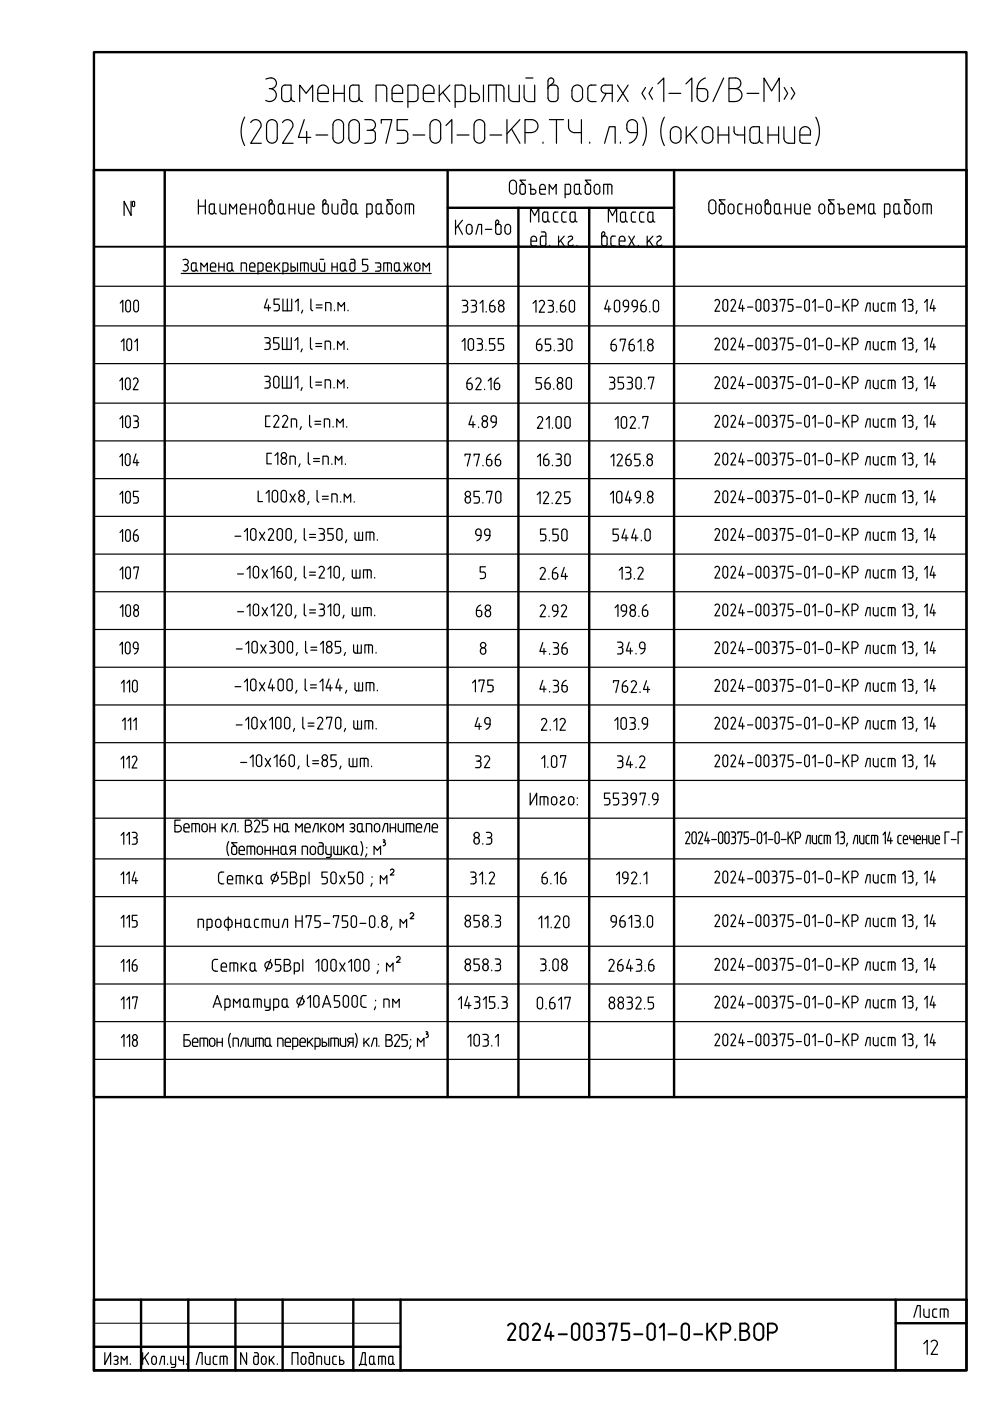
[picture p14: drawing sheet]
<svg xmlns="http://www.w3.org/2000/svg" width="210mm" height="297mm" viewBox="0 0 210 297" stroke-linecap="round" stroke-linejoin="round" font-family="sans-serif">
<defs><g id="words">
<text font-size="7.1" x="106.5" y="285.4">2024-00375-01-0-КР.ВОР</text>
<g font-size="6.2">
<text x="95.2" y="50.8">Кол-во</text>
<text x="98.4" y="116.1">99</text>
<text x="75.1" y="290.7">Дата</text>
<text x="194.7" y="288.2">12</text>
</g>
<g font-size="5.7">
<text x="24.3" y="116.1">106</text>
<text x="99.8" y="131.9">68</text>
<text x="113.2" y="140.1">4.36</text>
<text x="98.8" y="147.8">175</text>
<text x="113.2" y="147.8">4.36</text>
<text x="99.5" y="155.9">49</text>
<text x="99.5" y="164">32</text>
<text x="113.6" y="188.7">6.16</text>
<text x="24.3" y="207.1">116</text>
<text x="127.7" y="207.1">2643.6</text>
<text x="192.6" y="280.5">Лист</text>
</g>
</g></defs>
<path d="M19.9 11.1h185v279.4h-185zM19.9 275.6h185v14.9h-185zM29.9 275.6v14.9M39.9 275.6v14.9M49.9 275.6v14.9M59.9 275.6v14.9M74.9 275.6v14.9M84.9 275.6v14.9M189.9 275.6v14.9M19.9 285.5h65M189.9 280.6h15" fill="none" stroke="#000" stroke-width=".51"/>
<g fill="none" stroke="#000" stroke-width=".25">
<path d="M57.2 18.8a1.39 1.39 0 0 1 1.3 1.8 1.39 1.39 0 0 1-2.1 .7M57.5 16.5a1.16 1.16 0 0 1 1.1 1.4 1.16 1.16 0 0 1-1.5 .9M57.5 16.5l-1.1 .3M60 18.2l.5-.2h1.2v2.8a1.04 1.04 0 0 1-1 .8 1.04 1.04 0 0 1-1-.8v-2zM67.4 19.2a1.13 1.13 0 0 1 1.1-1.2 1.13 1.13 0 0 1 1.1 1.2M67.4 19.2v1.7M69.6 19.2v.6h-2.2M70.7 19.8h2.3M70.7 18v3.5M73 18v3.5M74.9 18h1.2v2.8M74.9 18a.75 .75 0 0 0-.8 .8v2a.75 .75 0 0 0 .8 .7"/>
<path d="M83.1 19.2a1.13 1.13 0 0 1 1.2-1.2 1.13 1.13 0 0 1 1.1 1.2M83.1 19.2v1.7M85.4 19.2v.6h-2.3M89.7 19.2v1.7M89.8 19.2a1.13 1.13 0 0 1 1.1-1.2 1.13 1.13 0 0 1 1.1 1.2M92 19.2v.6h-2.3M93.1 18v3.5M93.9 19.5l1.5 2M95.4 18l-2.3 2.3M97.9 18h-1.4v4.8M97.9 18a.75 .75 0 0 1 .7 .8v2a.75 .75 0 0 1-.7 .7M99.8 18v3.5h1a.88 .88 0 0 0 .9-.8 .88 .88 0 0 0-.9-.9"/>
<path d="M99.8 19.8h1M102.5 18v3.5M105.2 18v3.5M106.1 18h-2.5v3.5M106.1 18a.75 .75 0 0 1 .7 .8v2.7M107.9 18v2.5a1.01 1.01 0 0 0 1 1h1.2v-3.5M111.1 18v2.5a1.01 1.01 0 0 0 1 1h1.3v-3.5M111.5 16.5h1.5M116.6 18.2l.6-.6a.63 .63 0 0 0-.1-1 .63 .63 0 0 0-.9 .6v3.6a.75 .75 0 0 0 .8 .7 1.05 1.05 0 0 0 1.3-.4v-2.3a.75 .75 0 0 0-.7-.8h-.7a.72 .72 0 0 0-.7 .8M121.3 19.2a1.13 1.13 0 0 1 1.1-1.2 1.13 1.13 0 0 1 1.1 1.2M121.3 19.2v1.2a1.13 1.13 0 0 0 1.1 1.1 1.13 1.13 0 0 0 1.1-1.1v-1.2M126.4 18h-1a.75 .75 0 0 0-.8 .8v2a.75 .75 0 0 0 .8 .7h1"/>
<path d="M128.3 19.8h1.5M128.3 19.8a.88 .88 0 0 1-.9-.9 .88 .88 0 0 1 .9-.9h1.5v3.5M128.5 19.8l-.9 1.7M130.9 18l2.3 3.5M133.2 18l-2.3 3.5M136.9 18.5l-.8 1.3 .8 1.2M138.3 18.5l-.7 1.3 .7 1.2M139.5 17.8l1.2-1.3v5M141.8 19.8h2.5M145.4 17.8l1.3-1.3v5M147.8 18.8v1.6a1.13 1.13 0 0 0 1.1 1.1 1.13 1.13 0 0 0 1.2-1.1v-.7a.84 .84 0 0 0-.9-.9M147.8 18.8h1.4"/>
<path d="M149.6 16.5a2.38 2.38 0 0 0-1.8 2.3M153.4 16.5l-2.2 5M154.6 16.5h1.3a1.13 1.13 0 0 1 1.2 1.1 1.13 1.13 0 0 1-1.2 1.2 1.38 1.38 0 0 1 1.4 1.4 1.38 1.38 0 0 1-1.4 1.3h-1.3zM154.6 18.8h1.3M158.4 19.8h2.5M166.3 18.5l.7 1.3-.7 1.2M167.7 18.5l.8 1.3-.8 1.2M51.9 24.8a6.3 6.3 0 0 0 0 6.1M53.2 26a1.17 1.17 0 0 1 1.5-.5 1.17 1.17 0 0 1 .6 1.5l-2.2 3.4h2.3M56.5 26.5v2.7M56.5 29.2a1.13 1.13 0 0 0 1.2 1.2 1.13 1.13 0 0 0 1.1-1.2M56.5 26.5a1.13 1.13 0 0 1 1.2-1.1 1.13 1.13 0 0 1 1.1 1.1v2.7"/>
<path d="M59.9 26a1.17 1.17 0 0 1 1.5-.5 1.17 1.17 0 0 1 .6 1.5l-2.1 3.4h2.2M61.7 20.8a.75 .75 0 0 0 .8 .7M63.5 21.5v-3.5l1.4 1.8 1.4-1.8v3.5M64.5 25.4l-1.2 3.7h2.6M65 27.9v2.5M67 28.6h2.5M67.4 20.9a.62 .62 0 0 0 .6 .6h1.6M70.6 29.2a1.13 1.13 0 0 0 1.1 1.2 1.13 1.13 0 0 0 1.2-1.2M70.6 29.2v-2.7a1.13 1.13 0 0 1 1.1-1.1 1.13 1.13 0 0 1 1.2 1.1l-.1 2.7M74 29.2a1.13 1.13 0 0 0 1.1 1.2 1.13 1.13 0 0 0 1.1-1.2M74 29.2v-2.7a1.13 1.13 0 0 1 1.1-1.1 1.13 1.13 0 0 1 1.1 1.1v2.7M76.1 20.8a.75 .75 0 0 0 .8 .7"/>
<path d="M76.1 20.8a.75 .75 0 0 1-.7 .7h-.5M77.3 25.4h1.2M77.8 27.6h1M78.5 25.4a1.13 1.13 0 0 1 1.1 1.1 1.13 1.13 0 0 1-1.1 1.1M78.9 27.6a.75 .75 0 0 1 .7 .8M79.6 28.4v1M79.6 29.4a1.01 1.01 0 0 1-1 1h-1.3M79.7 21.5v-3.5h1.5a.75 .75 0 0 1 .8 .8v2.7M80.8 26.1v-.7h2.3l-1.3 5M83.1 20.9a.62 .62 0 0 0 .6 .6h1.7M85.6 27.6a.88 .88 0 0 1 .9 .9M86.4 28.5l.1 .9a1.01 1.01 0 0 1-1 1h-1.3"/>
<path d="M86.4 25.4h-2.2v2.2h1.4M86.5 21.5h1.4a.75 .75 0 0 0 .7-.7v-2a.75 .75 0 0 0-.7-.8h-1.4v4.8M87.6 28.6h2.5M89.8 20.9a.62 .62 0 0 0 .6 .6h1.6M91.2 29.2v-2.7a1.13 1.13 0 0 1 1.1-1.1 1.13 1.13 0 0 1 1.2 1.1l-.1 2.7M91.2 29.2a1.13 1.13 0 0 0 1.1 1.2 1.13 1.13 0 0 0 1.2-1.2M94.6 26.6l1.2-1.2v5M96.5 21.5h1.4M96.9 28.6h2.5M100.5 29.2v-2.7a1.13 1.13 0 0 1 1.2-1.1 1.13 1.13 0 0 1 1.1 1.1v2.7M100.5 29.2a1.13 1.13 0 0 0 1.2 1.2 1.13 1.13 0 0 0 1.1-1.2M103.9 28.6h2.5"/>
<path d="M107.5 25.4v5M108.2 38.4a.73 .73 0 0 1 .9-.1 .73 .73 0 0 1 .4 .7v1.3a.75 .75 0 0 1-.7 .9 .75 .75 0 0 1-.8-.9v-1.3zM108.5 27.4l1.7 3M110.2 39.5l.1 1.5a.62 .62 0 0 0 .6 .2 .62 .62 0 0 0 .5-.5M110.2 25.4l-2.7 3M110.2 39.5l.1-.2a.64 .64 0 0 1 1.1 .2M111.3 28.1h1.4a1.37 1.37 0 0 0 1.4-1.4 1.37 1.37 0 0 0-1.4-1.3h-1.4v5M111.4 39.5v1.2M111.4 38.2h-1.2l1 1M112.1 39.1h.4v2.1h.6M115.1 30.1v.3M116.5 25.4h3"/>
<path d="M118 25.4v5M120.5 25.4v1.5a1.26 1.26 0 0 0 1.3 1.2h1.5M121 39.5v1.2M121 39.5l-.2-.4h-1v2.8M121.8 39.5v1.2a.56 .56 0 0 0 .5 .5 .56 .56 0 0 0 .6-.5M121.8 39.5l.2-.4h.9v1.6M123.3 25.4v5M124.1 39.5v1.5l.4 .2M124.5 39.1h.5l.2 .4M124.5 39.1l-.4 .2v.2M125 30.1v.3M125.2 39.5v1.2"/>
<path d="M125.3 38.2h-1.2l.9 1M126 39.8v.7M126 39.7a.61 .61 0 0 1 .6-.6 .61 .61 0 0 1 .6 .6M127.2 39.8v.7M128.2 30.4l1-3.5h1.2v3.5M128.9 39.1v2.1M129.7 39.5v1.7M129.8 39.5l-.1-.2-.4-.2h-1.3v2.1M131.6 30.1v.3M132.9 27.2a1.32 1.32 0 0 1 .2-1.3 1.32 1.32 0 0 1 1.3-.5 1.13 1.13 0 0 1 .8 1.1l-.1 1.6M132.9 27.2a.88 .88 0 0 0 .9 .9h1.3M135.2 28.1a2.38 2.38 0 0 1-1.8 2.3"/>
<path d="M136.3 24.8a6.3 6.3 0 0 1 0 6.1M140.9 24.8a6.3 6.3 0 0 0 0 6.1M142.1 29.2v-1.2a1.13 1.13 0 0 1 1.2-1.2 1.13 1.13 0 0 1 1.1 1.2v1.2M142.1 29.2a1.13 1.13 0 0 0 1.2 1.2 1.13 1.13 0 0 0 1.1-1.2M145.5 26.9v3.5M146.3 28.4l1.5 2M147.8 26.9l-2.3 2.2M148.9 29.2a1.13 1.13 0 0 0 1.1 1.2 1.13 1.13 0 0 0 1.2-1.2M151.1 28v1.2M151.2 28a1.13 1.13 0 0 0-1.2-1.2 1.13 1.13 0 0 0-1.1 1.2v1.2M152.3 28.6h2.2M152.3 26.9v3.5"/>
<path d="M154.5 26.9v3.5M155.6 27.9a.75 .75 0 0 0 .8 .7h1.5M155.6 26.9v1M157.9 26.9v3.5M161 29.6v-2.7h-1.2a.75 .75 0 0 0-.8 .7v2a.93 .93 0 0 0 1.3 .8M161 29.6a.75 .75 0 0 0 .8 .8M161 29.6a.75 .75 0 0 1-.7 .8M162 21.5v-5l1.6 2.8 1.6-2.8v5M162.8 28.6h2.3M162.8 26.9v3.5M165.1 26.9v3.5M166.2 26.9v2.5a1.01 1.01 0 0 0 1 1h1.3v-3.5"/>
<path d="M169.6 28.6h2.2a1.22 1.22 0 0 0-.4-1.5 1.22 1.22 0 0 0-1.6 .2l-.2 .7v1.7a.62 .62 0 0 0 .6 .7h1.6M173 24.8a6.3 6.3 0 0 1 0 6.1M27.8 42.7v3l-1.5-3v3M28.1 42.9l.1 .8 .1 .1 .3-.2M28.1 42.9l.2-.2 .3 .2M28.5 42.9v.7M38.4 58h53M39.2 56.1h.1M39.2 56.1a.7 .7 0 0 1 .7 .9 .7 .7 0 0 1-1.1 .4M39.4 55l-.6 .1M39.4 55a.56 .56 0 0 1 .5 .5 .56 .56 0 0 1-.5 .6M40.6 57.1v-1.2l.4-.2h.6v1.4"/>
<path d="M40.6 57.1l.4 .4M41 57.5h.2M41.6 57.1l-.4 .4M41.6 57.1l.4 .4M42.1 43.7h1.4M42.1 42.4v3M42.6 57.5v-1.8l.7 .9 .7-.9v1.8M43.5 42.4v3M44.6 56.6h1.1a.6 .6 0 0 0-.3-.8 .6 .6 0 0 0-.8 .5v.9l.3 .3M44.8 45.4h.2M44.9 57.5h.8M45.4 44.9l.1 .2 .4 .2"/>
<path d="M45.4 44.9v.2l-.4 .2M45.4 44.9v-1.6h-.8l-.2 .4v1.2l.2 .4h.2M46.4 56.6h1.1M46.4 55.7v1.8M46.7 43.3v1.7l.5 .3M47.5 55.7v1.8M47.9 43.3v2.1h-.7M48.2 57.1v-1.2l.4-.2h.6v1.4M48.2 57.1l.4 .4M48.6 57.5h.2M48.7 45.4v-2.1l.7 1 .8-1v2.1M48.8 57.5l.4-.4 .4 .4"/>
<path d="M51.1 57.5v-1.8h.8l.3 .2 .1 1.6M51.3 45.4h.9M52.2 43.9v.4h-1.2M52.2 43.9a.61 .61 0 0 0-.6-.6 .61 .61 0 0 0-.6 .6v1.1l.3 .3M52.9 56.3v.9M52.9 56.3a.56 .56 0 0 1 .6-.6 .56 .56 0 0 1 .6 .6M52.9 57.2l.3 .3M53 44.3h1.2M53 43.3v2.1M53.2 57.5h.8M54 56.3v.3h-1.1M54.2 43.3v2.1"/>
<path d="M54.7 57.5h.7M55.2 43.4a.6 .6 0 0 1 .7-.1 .6 .6 0 0 1 .3 .6v.8a.62 .62 0 0 1-.6 .6 .62 .62 0 0 1-.6-.6zM55.8 57.1l-.4 .4M55.8 57.1l-.1-1.2-.3-.2h-.7v2.4M56.4 56.6h1.2a.6 .6 0 0 0-.4-.8 .6 .6 0 0 0-.8 .5v.9l.4 .3M56.7 57.5h.9M57 43.7l.1-.2a.6 .6 0 0 1 .6-.3 .6 .6 0 0 1 .5 .5v1.2v.2l-.4 .2M57 42.7v2.2l.1 .2 .4 .2M57.1 42.7a.33 .33 0 0 1 .2-.3 .33 .33 0 0 1 .3 .1l.1 .4-.4 .4M57.4 45.4h.4M58.2 55.7v1.8M58.6 56.5l.7 1"/>
<path d="M59.3 55.7l-1.1 1.2M59.4 45.4h.3M60 57.5h.7M60.1 44.9v.2l.4 .2M60.1 44.9v-1.6h-.9l-.2 .4v1.2l.2 .4h.2M60.1 44.9l-.1 .2-.3 .2M61 57.1v-1.2l-.3-.2h-.7v2.4M61.1 57.1l-.4 .4M61.3 44.3h1.2M61.3 43.3v2.1M61.7 55.7v1.8h.5M61.7 56.6h.5a.43 .43 0 0 1 .5 .4 .43 .43 0 0 1-.5 .5"/>
<path d="M62.5 43.3v2.1M63.1 55.7v1.8M63.3 43.3l.1 1.7 .5 .3M63.7 57.5v-1.8h1.3l.3 .2 .1 1.6M64.5 43.3v2.1h-.6M64.5 55.7v1.8M65.3 44.3h1.3a.72 .72 0 0 0-.1-.8 .72 .72 0 0 0-.8-.2l-.2 .1a2.24 2.24 0 0 0-.1 1.8l.3 .1M65.7 45.4h.9M66 55.7l.1 1.5 .4 .3M67.1 55.7v1.8h-.6M67.7 55.7l.1 1.5 .4 .3M67.9 55h.7"/>
<path d="M68.5 42.7v2.2v.2l.4 .2M68.5 42.7a.33 .33 0 0 1 .2-.3 .33 .33 0 0 1 .3 .1v.5M68.8 55.7v1.8h-.6M68.9 45.4h.3M69 43l-.3 .3M69.2 43.3h-.5l-.2 .4M69.2 43.3l.4 .2v1.4v.2l-.4 .2M70.4 55.7v1.8M70.4 56.6h1.1M70.4 43.3v1.5M70.4 44.7l.1 .3 .5 .3M71.5 55.7v1.8"/>
<path d="M71.6 43.3v2.1h-.6M72.2 56.1v1M72.2 57.1l.3 .4M72.5 55.7h.7v1.4M72.5 57.5h.3M72.5 55.7l-.3 .4M72.6 42.4h.6M72.8 57.5l.4-.4 .3 .4M72.8 45.4h.4M73.2 42.3l.3 .3 .1 .2M73.6 42.8v2.1l-.1 .2-.3 .2M73.6 43.3h-.8l-.3 .2-.1 1.4 .2 .4h.2"/>
<path d="M74.2 57.1l.4 .4M74.4 55h.5M74.5 57.5h.4M74.5 55.7h.7M74.6 55.7l-.4 .4v1M74.8 45.4h.3M74.9 55l.3 .3v1.8M75.2 57.1l-.3 .4M75.5 44.9v.2l.4 .2M75.5 44.9l-.1 .2-.3 .2M75.5 44.9v-1.6h-.9l-.2 .4v1.2l.2 .4h.2M76.9 57.5h.6"/>
<path d="M77.5 56.1l.3 .1a.78 .78 0 0 1-.3 1.3M77.8 45.4h.7M78 55h-1.1v1.1h.6M78.5 45.3l.4-.2v-.2v-1.4l-.4-.2h-.7v2.8M79.6 57.5h.7M79.6 55.7h.7M80.1 56.6h.6M80.1 45.4h.3M80.3 55.7l.4 .4v1M80.7 57.1l-.4 .4M80.8 44.9v.2l-.4 .2M80.8 44.9v-1.6h-.9l-.2 .4v1.2l.2 .4h.2"/>
<path d="M80.8 44.9l.1 .2 .3 .2M81.4 57.5v-1.8h1.2l.3 .2 .1 1.6M82.2 55.7v1.8M82.4 45.4h.4M82.8 43.3h-.6l-.2 .4v1.2l.2 .4h.2M82.8 43.3l.3 .2 .1 1.4-.1 .2-.3 .2M83.2 42.4h-1.2l1 .9M83.6 57.1v-1l.4-.4h.6v1.4M83.6 57.1l.4 .4M84 57.5h.2M84.1 43.4a.6 .6 0 0 1 .7-.1 .6 .6 0 0 1 .3 .6v.8a.62 .62 0 0 1-.6 .6 .62 .62 0 0 1-.6-.6zM84.3 57.5l.3-.4 .4 .4"/>
<path d="M85.6 55.7l.5 .9-.5 .9M86.1 56.6h.7M86.4 55.7v1.8M86.8 43.3v2.1M87.3 55.7l-.5 .9 .5 .9M87.7 43.7v1.7M87.7 43.7v-.2l-.4-.2h-1.4v2.1M88 56a.56 .56 0 0 1 .6-.3 .56 .56 0 0 1 .4 .6v.6a.57 .57 0 0 1-.5 .6 .57 .57 0 0 1-.6-.6zM89.7 57.5v-1.8l.7 .9 .7-.9v1.8M112.5 47.1v-3l.9 1.6 .8-1.6v3M112.5 40.1h.6M112.6 51.1h1.2a.72 .72 0 0 0-.1-.8 .72 .72 0 0 0-.8-.2l-.2 .2a2.15 2.15 0 0 0-.1 1.7l.3 .2h.9"/>
<path d="M113.1 40.1a.52 .52 0 0 1 .5 .6 .52 .52 0 0 1-.5 .5M114.4 40.1h1.2a.72 .72 0 0 0-.1-.7 .72 .72 0 0 0-.7-.3l-.2 .2a2.15 2.15 0 0 0-.1 1.7l.3 .2h.8M114.6 51.7v.2a.62 .62 0 0 0 .7 .3 .62 .62 0 0 0 .4-.5M114.8 49.2h.5M115 50.1h.7M115 50l-.4 .3v1.4M115.3 49.2l.4 .2v.2v2.1M115.5 45h.6v1.6M115.5 45l-.4 .2v.2v1.2l.2 .4 .2 .1M116.1 46.6l.1 .2 .4 .3M116.1 46.6a.52 .52 0 0 1-.6 .5M116.4 41.2v-2.1l.8 1 .7-1v2.1"/>
<path d="M116.5 52v.2M117.8 47.1h.5M117.8 45h.5M117.8 45l-.4 .2-.1 1.4 .3 .4 .2 .1M118.4 50.1v2.1M118.8 51l.8 1.2M119.6 50.1l-1.2 1.3M120.1 45h-.8l-.2 .4 .1 1.4 .3 .3h.6M120.5 50.3a.48 .48 0 0 1 .6-.3 .48 .48 0 0 1 .3 .6 1.45 1.45 0 0 0-.9 1l.3 .5 .7-.2M121 40.7l-.2 .4-1 .1M121.1 45h.8v1.6a.54 .54 0 0 1-.5 .5 .54 .54 0 0 1-.5-.5v-1.2zM121.9 46.6l.1 .2 .4 .3"/>
<path d="M122.3 52v.2M122.9 40.7v.3l.4 .2M125.2 40.7l-.2 .4-.5 .1M126 40.5a.61 .61 0 0 0 .6 .7 .61 .61 0 0 0 .6-.7M127.6 51.7v.2l.4 .3M127.6 49.5v2.2M127.6 49.5a.33 .33 0 0 1 .2-.3 .33 .33 0 0 1 .4 .1v.4l-.4 .4M128 50.1h.3M128 50l-.4 .3v.2M128.3 50l.4 .3v.2M128.7 50.5v1.2M128.7 51.7l-.2 .4-.5 .1"/>
<path d="M129 47.1v-3l.9 1.6 .8-1.6v3M129.5 50.5v1.2M129.5 51.7l.1 .2 .4 .3M129.9 52.2h.6M129.9 50.1h.6M130 50l-.4 .3-.1 .2M131.3 51.1h1.2a.66 .66 0 0 0-.2-.9 .66 .66 0 0 0-1 .3v1.5l.3 .1 .9 .1M132 45h.6v1.6l.1 .3 .3 .2M132 45l-.4 .2v.2v1.2l.2 .4 .2 .1M132.7 46.6a.51 .51 0 0 1-.7 .5M133.3 50.1l1.2 2.1M134.3 45h.5"/>
<path d="M134.3 45l-.4 .2v1.4l.2 .4 .7 .1M134.5 50.1l-1.2 2.1M135.3 52v.2M136 45h.5M136 45l-.3 .2-.1 1.4 .2 .4 .7 .1M137.2 50.1v2.1M137.6 51l.8 1.2M137.8 45h.6v1.6M137.8 45l-.4 .2v1.4a.56 .56 0 0 0 .5 .5 .56 .56 0 0 0 .6-.5M138.4 46.6l.1 .3 .3 .2M138.4 50.1l-1.2 1.3M139.3 50.3a.47 .47 0 0 1 .6-.3 .47 .47 0 0 1 .2 .7l-.7 .6a.58 .58 0 0 0 .1 .8 .58 .58 0 0 0 .8-.2"/>
<path d="M151.8 43.2v1.3M151.8 43.2a.75 .75 0 0 0-.8-.8 .75 .75 0 0 0-.7 .8v1.3a.75 .75 0 0 0 .7 .8 .75 .75 0 0 0 .8-.8M152.7 43.3a.61 .61 0 0 1 .9 .4l.1 1.2-.2 .4a.64 .64 0 0 1-1-.4v-1.2zM153.7 42.4h-1.2l1 .9M154.6 43.4a.6 .6 0 0 1 .7-.1 .6 .6 0 0 1 .3 .6v.8a.62 .62 0 0 1-.6 .6 .62 .62 0 0 1-.6-.6zM157.4 43.3h-.8l-.2 .4 .1 1.4 .3 .2h.6M158.2 44.3h1.2M158.2 43.3v2M159.4 43.3v2M160.4 43.4a.6 .6 0 0 1 .7-.1 .6 .6 0 0 1 .3 .6v.8a.61 .61 0 0 1-.6 .6 .61 .61 0 0 1-.6-.6v-.8zM162.2 42.7l.1 2.4 .1 .2h.6M162.2 42.7a.36 .36 0 0 1 .6-.3 .36 .36 0 0 1 0 .6l-.4 .3"/>
<path d="M163 43.3h-.6l-.2 .4M163 43.2l.3 .3 .1 1.4-.1 .2-.3 .2M165.3 44.9v-1.6l-.7-.1-.4 .3v1.4a.5 .5 0 0 0 .7 .4M165.3 44.9v.2l.4 .2M165.3 44.9l-.1 .2-.3 .2M166.5 44.3h1.2M166.5 43.3v2M167.7 43.3v2M168.5 43.3l.1 1.7 .4 .3h.7v-2M170.5 44.3h1.2a.72 .72 0 0 0 0-.8 .72 .72 0 0 0-.8-.2l-.3 .4-.1 1.3M170.6 45l.1 .3h1M173.8 43.4a.6 .6 0 0 1 .7-.1 .6 .6 0 0 1 .4 .6v.8a.62 .62 0 0 1-.7 .6 .62 .62 0 0 1-.6-.6z"/>
<path d="M175.9 43.3a.61 .61 0 0 1 .9 .4v1.2l-.2 .4a.64 .64 0 0 1-.9-.4v-1.2zM176.9 42.4h-1.2l.9 .9M177.5 43.3h.4v2h.7a.52 .52 0 0 0 .4-.5 .52 .52 0 0 0-.4-.5h-.7M179.9 44.3h1.2a.72 .72 0 0 0-.1-.8 .72 .72 0 0 0-.8-.2l-.2 .1a2.15 2.15 0 0 0-.1 1.8l.3 .1M180.2 45.3h.9M181.9 45.3v-2l.7 1 .7-1v2M185.3 44.9v.2l.4 .2M185.3 44.9v-1.6l-.7-.1-.4 .3v1.4a.5 .5 0 0 0 .6 .4M185.3 44.9l-.1 .2-.3 .2M187.5 45.3h.8l.3-.2 .1-1.4-.2-.4h-1v2.8M189.7 43.3h.9v1.6a.55 .55 0 0 1-.6 .5 .55 .55 0 0 1-.5-.5v-1.2zM190.6 44.9v.2l.4 .2"/>
<path d="M192 43.3a.61 .61 0 0 1 .9 .4l.1 1.2-.2 .4a.64 .64 0 0 1-1-.4v-1.2zM193 42.4h-1.2l.9 .9M193.9 43.4a.6 .6 0 0 1 .7-.1 .6 .6 0 0 1 .3 .6v.8a.62 .62 0 0 1-.6 .6 .62 .62 0 0 1-.6-.6zM196.6 43.3v2M197.5 43.7v1.6M197.5 43.7l-.1-.2-.3-.3-1.4 .1v2M19.9 60.7h185M19.9 69.1h185M19.9 77.1h185M25.5 64.3l.5-.6v2.5M25.7 72.5l.6-.7v2.5M26.9 72.4v1.4"/>
<path d="M26.9 72.4a.5 .5 0 0 1 .2-.5 .5 .5 0 0 1 .6 0l.2 .5v1.4a.5 .5 0 0 1-.5 .5 .5 .5 0 0 1-.5-.5M26.9 63.7l.3-.1 .4 .3 .1 1.7a.5 .5 0 0 1-.5 .5 .5 .5 0 0 1-.5-.5v-1.4zM28.6 72.5l.5-.7v2.5M28.6 63.7l.3-.1 .4 .3 .1 1.7a.5 .5 0 0 1-.5 .5 .5 .5 0 0 1-.5-.5v-1.4zM56.1 79.8h.6a.56 .56 0 0 1 .6 .5 .56 .56 0 0 1-.6 .6M56.1 71.6h.6M56.1 74.1h.7M56.4 72.7h.5M56.7 63.4l-.7 1.9h1.4M56.7 71.6a.56 .56 0 0 1 .6 .5 .56 .56 0 0 1-.6 .6M56.9 72.7l.4 .4M56.9 64.7v1.2"/>
<path d="M57.3 73.1v.5M57.3 73.6l-.3 .4-.2 .1M58 74.1h.6M58.7 72.7l.2 .1a.76 .76 0 0 1-.3 1.3M58.8 64.5l.4 .2v.3M59.1 71.6h-1.1v1.1h.7M59.2 63.4h-1.1v1.1h.7M59.2 65v.4M59.2 65.4l-.2 .4-.9 .1M59.9 71.6v2.5h1.9v-2.5M59.9 79.8v2.5h1.9v-2.5M60 63.4v2.5h1.8v-2.5"/>
<path d="M60.8 71.6v2.5M60.8 79.8v2.5M60.9 63.4v2.5M62.5 72.2l.6-.6v2.5M62.6 64l.6-.6v2.5M64.1 74l-.3 .6M64.2 65.8l-.3 .6M65.8 73.7l.4 .4M65.8 79.8v2.1l.4 .4M65.8 71.6v2.1M65.9 63.4v2.1l.4 .4M67 72.8h1.2"/>
<path d="M67 73.5h1.2M67 64.7h1.3M67 65.3h1.3M68.9 74.1v-1.8h.8l.3 .2 .1 1.6M69 65.9v-1.8h.8l.3 .2 .1 1.6M70.8 74v.1M70.9 65.8v.1M71.6 74.1v-1.8l.7 .9 .6-.9v1.8M71.7 65.9v-1.8l.6 .9 .7-.9v1.8M73.7 74v.1M73.8 65.8v.1M98 72.4l.6-.6v2.5"/>
<path d="M98 63.7h.6a.56 .56 0 0 1 .5 .5 .56 .56 0 0 1-.5 .6M98.3 64.8h.7a.9 .9 0 0 1-.1 1.3l-.9 .1M99.4 72.1a.55 .55 0 0 1 .6-.3 .55 .55 0 0 1 .4 .6v1.3a.56 .56 0 0 1-.5 .6 .56 .56 0 0 1-.6-.6zM99.9 63.7h.6a.56 .56 0 0 1 .5 .5 .56 .56 0 0 1-.5 .6M100.1 64.8h.5M100.6 64.8h.2a.9 .9 0 0 1 0 1.3l-.9 .1M101.2 71.8h.5a.56 .56 0 0 1 .6 .5 .56 .56 0 0 1-.6 .6M101.4 72.9h.5M101.8 64.3l.6-.6v2.5M101.9 72.9l.4 .4M102.3 73.3v.5l-.3 .4-.8 .1M103 74.2v.1"/>
<path d="M103.1 66v.2M103.8 74.3h.6M103.8 64.8h.7M103.8 64.8v.8M103.8 65.6a.56 .56 0 0 0 .6 .6 .56 .56 0 0 0 .6-.6M104.5 64.8l.4 .2v.6M104.7 63.7a1.2 1.2 0 0 0-.9 1.1M104.9 71.8h-1.1v1.1l.9 .1a.78 .78 0 0 1-.3 1.3M105.7 65.6a.6 .6 0 0 1 .6-.8 .6 .6 0 0 1 .5 .8M105.7 65.6a.56 .56 0 0 0 .6 .6 .56 .56 0 0 0 .5-.6M106.8 71.8h-1.2v1.1l1 .1 .2 .3M106.8 73.3v.5"/>
<path d="M106.8 73.8l-.3 .4-.9 .1M113 64.3l.6-.6v2.5M113.7 73h.8a.68 .68 0 0 1 .4 .8 .68 .68 0 0 1-.9 .5l-.2-.5zM114.3 64a.58 .58 0 0 1 .8-.3 .58 .58 0 0 1 .3 .8M114.6 71.8a1.2 1.2 0 0 0-.8 1.2M115.4 64.5l-1.1 1.7h1.1M116.2 63.7h.6M116.2 66.2h.6M116.3 73h.2a.77 .77 0 0 1-.2 1.3l-.7 .1M116.4 64.8l.7 .1a.88 .88 0 0 1 0 1.2l-.3 .1M116.8 71.9h-1.2v1.1h.7M116.8 63.7a.56 .56 0 0 1 .5 .5 .56 .56 0 0 1-.5 .6"/>
<path d="M117.5 74.2v.2M118.1 66.1v.1M118.3 71.9h.5M118.5 73h.5l.3 .2 .1 .7M118.8 64.8h.7M118.8 71.8a.56 .56 0 0 1 .6 .6 .56 .56 0 0 1-.6 .6M119.4 73.8l-.2 .5-.9 .1M119.5 64.8a.68 .68 0 0 1 .4 .8 .68 .68 0 0 1-.8 .5l-.3-.5v-.8M119.7 63.7a1.2 1.2 0 0 0-.9 1.1M120.2 72.1a.56 .56 0 0 1 .7-.2 .56 .56 0 0 1 .4 .5v1.4a.56 .56 0 0 1-.6 .5 .56 .56 0 0 1-.6-.5zM121.8 64.2v1.4M121.8 64.2a.57 .57 0 0 0-.5-.5 .57 .57 0 0 0-.6 .5v1.4a.56 .56 0 0 0 .6 .6 .56 .56 0 0 0 .5-.6"/>
<path d="M128.8 63.7l-.6 1.8h1.3M129.1 64.9v1.3M129.2 80h.6a.56 .56 0 0 1 .5 .5 .56 .56 0 0 1-.5 .6M130.3 64.2v1.4M130.3 73h-.7v.9M130.3 73a.68 .68 0 0 1 .4 .9 .68 .68 0 0 1-.8 .4l-.3-.5M130.3 64.2a.55 .55 0 0 1 .5-.6 .55 .55 0 0 1 .6 .6v1.4a.56 .56 0 0 1-.6 .5 .56 .56 0 0 1-.5-.5M130.5 71.9a1.2 1.2 0 0 0-.9 1.1M131.5 72.3v-.4h1.1l-.6 2.5M132.2 80h-1.1v1.1l.9 .1a.78 .78 0 0 1-.3 1.3h-.6M132.2 63.9a.56 .56 0 0 1 .7-.2 .56 .56 0 0 1 .4 .5v.8h-.9a.87 .87 0 0 1-.2-1.1zM132.9 80h.6a.56 .56 0 0 1 .6 .5 .56 .56 0 0 1-.6 .6"/>
<path d="M133.3 65a1.2 1.2 0 0 1-.9 1.1M133.4 73v.8a.56 .56 0 0 0 .6 .6 .56 .56 0 0 0 .5-.6v-.6l-.4-.2M133.4 73h.7M134 64.2v.4M134 64.2a.56 .56 0 0 1 .6-.6 .56 .56 0 0 1 .5 .6M134.3 71.9a1.2 1.2 0 0 0-.9 1.1M135.1 64.2v.8h-.9l-.2-.4M135.1 65a1.2 1.2 0 0 1-.8 1.1M135.3 72.5l.6-.6v2.5M135.9 64.8h.7M136.6 74.3v.1M136.6 64.8a.68 .68 0 0 1 .4 .8 .68 .68 0 0 1-.8 .5l-.3-.5v-.8"/>
<path d="M136.8 63.6a1.2 1.2 0 0 0-.9 1.2M137.3 73.6a.56 .56 0 0 1 .6-.6 .56 .56 0 0 1 .6 .6M137.3 73.6a.6 .6 0 0 0 .6 .8 .6 .6 0 0 0 .6-.8M137.8 66v.2M138.6 63.9a.56 .56 0 0 1 .6-.2 .56 .56 0 0 1 .4 .5v1.4a.56 .56 0 0 1-.5 .5 .56 .56 0 0 1-.6-.5zM151.6 63.8a.53 .53 0 0 1 .7-.2 .53 .53 0 0 1 .2 .7l-.9 1.7h1M151.6 72a.53 .53 0 0 1 .7-.2 .53 .53 0 0 1 .2 .7M152.5 72.5l-.9 1.7h1M153.5 63.6l.3-.1 .4 .3 .1 1.6a.5 .5 0 0 1-.5 .6 .5 .5 0 0 1-.5-.6v-1.4zM153.5 71.8l.3-.1 .4 .3 .1 1.6a.5 .5 0 0 1-.5 .6 .5 .5 0 0 1-.5-.6v-1.4zM155 63.8a.53 .53 0 0 1 .7-.2 .53 .53 0 0 1 .2 .7M155 72a.53 .53 0 0 1 .7-.2 .53 .53 0 0 1 .2 .7"/>
<path d="M155.9 64.3l-.9 1.7h1M155.9 72.5l-.9 1.7h1M157.2 63.5l-.5 1.9h1.1M157.2 71.7l-.5 1.9h1.1M157.2 79.9l-.5 1.9h1.1M157.4 64.7v1.3M157.4 72.9v1.3M158.5 65.1h1.1M158.5 73.3h1.1M160.3 64.1v1.3M160.3 72.2v1.4M160.3 64a.5 .5 0 0 1 .2-.4 .5 .5 0 0 1 .6 0l.2 .5v1.3a.5 .5 0 0 1-.5 .6 .5 .5 0 0 1-.5-.6"/>
<path d="M160.3 72.2a.5 .5 0 0 1 .2-.4 .5 .5 0 0 1 .6 0l.2 .4v1.4a.5 .5 0 0 1-.5 .6 .5 .5 0 0 1-.5-.6M162.3 63.6l.2-.1 .4 .3 .1 1.6a.5 .5 0 0 1-.5 .6 .5 .5 0 0 1-.5-.6v-1.4zM162.3 71.8l.2-.1 .4 .3 .1 1.6a.5 .5 0 0 1-.5 .6 .5 .5 0 0 1-.5-.6v-1.4zM163.7 63.5h.5a.56 .56 0 0 1 .5 .5 .56 .56 0 0 1-.5 .6M163.7 71.7h.5a.56 .56 0 0 1 .5 .5 .56 .56 0 0 1-.5 .6M163.7 79.9h.5a.56 .56 0 0 1 .5 .5 .56 .56 0 0 1-.5 .6M163.7 66h.5M163.7 74.2h.5M163.9 64.6l.6 .1 .2 .8M163.9 72.8h.5M164.4 72.8l.3 .4M164.7 65.5l-.1 .2-.4 .3"/>
<path d="M164.7 73.2l-.1 .7-.4 .3M165.4 63.9v-.4h1l-.5 2.5M165.4 72.1v-.4h1l-.5 2.5M167.7 72.8l.4 .2a.84 .84 0 0 1-.4 1.2h-.6M168.1 65.5l-.2 .4-.8 .1M168.1 63.5h-1v1.1l.8 .1 .2 .8M168.1 71.7h-1v1.1h.6M168.1 79.9h-1v1.1h.6l.4 .2a.84 .84 0 0 1-.4 1.2h-.6M168.8 65.1h1.1M168.8 73.3h1.1M171.6 64.1v1.3M171.6 72.2v1.4"/>
<path d="M171.6 64a.5 .5 0 0 0-.2-.4 .5 .5 0 0 0-.5 0l-.3 .5v1.3a.5 .5 0 0 0 .5 .6 .5 .5 0 0 0 .5-.6M171.6 72.2a.5 .5 0 0 0-.2-.4 .5 .5 0 0 0-.5 0l-.3 .4v1.4a.5 .5 0 0 0 .5 .6 .5 .5 0 0 0 .5-.6M172.3 64.1l.5-.6v2.5M172.3 72.3l.5-.6v2.5M173.5 65.1h1.1M173.5 73.3h1.1M175.3 64.1v1.3M175.3 72.2v1.4M175.3 64a.5 .5 0 0 1 .2-.4 .5 .5 0 0 1 .5 0l.3 .5v1.3a.5 .5 0 0 1-.5 .6 .5 .5 0 0 1-.5-.6M175.3 72.2a.5 .5 0 0 1 .2-.4 .5 .5 0 0 1 .5 0l.3 .4v1.4a.5 .5 0 0 1-.5 .6 .5 .5 0 0 1-.5-.6M177 65.1h1.1M177 73.3h1.1"/>
<path d="M178.8 63.5v2.5M178.8 71.7v2.5M178.8 79.9v2.5M179.2 64.5l.8 1.5M179.2 72.7l.8 1.5M180 63.5l-1.2 1.5M180 71.7l-1.2 1.5M180 79.9l-1.2 1.5M180.7 64.9h.6a.69 .69 0 0 0 .6-.7 .69 .69 0 0 0-.6-.7h-.6v2.5M180.7 73.1h.6a.69 .69 0 0 0 .6-.7 .69 .69 0 0 0-.6-.7h-.6v2.5M183.5 66l.4-1.8h.6v1.8M183.5 74.2l.4-1.8h.6v1.8"/>
<path d="M185.2 72.4v1.5l.4 .3h.6v-1.8M185.2 64.2v1.3M186.2 64.2v1.8l-.8-.1-.2-.4M186.9 64.6v1M186.9 72.8v1M186.9 65.6l.1 .3 .6 .1M186.9 73.8l.1 .3 .6 .1M187.6 64.2l-.6 .1-.1 .3M187.6 72.4l-.6 .1-.1 .3M188.3 66v-1.8h1.2l.3 .4v1.4M188.3 74.2v-1.8h1.2l.2 .2 .1 1.6M189 64.2v1.8"/>
<path d="M189 72.4v1.8M191.3 64.1l.6-.6v2.5M191.3 72.3l.6-.6v2.5M192.5 63.5h.6a.56 .56 0 0 1 .4 .5 .56 .56 0 0 1-.4 .6M192.5 71.7h.6a.56 .56 0 0 1 .4 .5 .56 .56 0 0 1-.4 .6M192.5 79.9h.6a.56 .56 0 0 1 .4 .5 .56 .56 0 0 1-.4 .6M192.8 64.6h.4l.3 .2v.7M192.8 72.8h.4M193.2 72.8l.3 .4M193.5 73.2v.5M193.6 65.5l-.3 .4-.8 .1M193.6 73.7l-.3 .4-.8 .1"/>
<path d="M194.4 65.9l-.2 .6M194.4 74.1l-.2 .6M196 64.1l.6-.6v2.5M196 72.3l.6-.6v2.5M197.8 63.5l-.6 1.9h1.2M197.8 71.7l-.6 1.9h1.2M197.8 79.9l-.6 1.9h1.2M198 64.7v1.3M198 72.9v1.3M19.9 85.5h185M19.9 93.5h185M25.4 80.8l.6-.7v2.5"/>
<path d="M25.4 96.8l.6-.6v2.5M25.4 88.8l.6-.6v2.5M26.6 96.8v1.4M26.6 96.8a.5 .5 0 0 1 .2-.5 .5 .5 0 0 1 .5 0l.3 .5v1.3a.5 .5 0 0 1-.5 .6 .5 .5 0 0 1-.5-.6M26.9 80.2l.2-.1 .4 .3 .1 1.7a.5 .5 0 0 1-.5 .5 .5 .5 0 0 1-.5-.5v-1.4zM26.9 88.2h.2l.5 .2v1.7a.5 .5 0 0 1-.5 .6 .5 .5 0 0 1-.5-.6v-1.4zM28.3 80.4a.53 .53 0 0 1 .7-.2 .53 .53 0 0 1 .2 .7M28.3 88.2h.5M28.5 89.3h.7l.1 .4M28.8 88.2a.56 .56 0 0 1 .5 .5 .56 .56 0 0 1-.5 .6M28.8 96.2l-.5 1.9h1.1M29 97.5v1.2"/>
<path d="M29.2 80.9l-.9 1.7h1M29.3 89.7v.5l-.2 .4-.8 .1M56.4 80.9h.5M56.9 80.9l.4 .4M57.3 88.2h-1v2.3h1M57.3 81.3v.5M57.3 81.8l-.3 .4-.9 .1M57.6 96.1h-1v2.2h1M58 81.7a.56 .56 0 0 0 .6 .6 .56 .56 0 0 0 .5-.6M58 80.3a.56 .56 0 0 1 .6-.5 .56 .56 0 0 1 .5 .5M58 80.3v1.4M58 88.4a.58 .58 0 0 1 .8-.3 .58 .58 0 0 1 .3 .8"/>
<path d="M58.3 96.6l.6-.6v2.5M59.1 88.9l-1.1 1.7h1.1M59.1 80.3v1.4M59.6 97.7a.59 .59 0 0 0 .6 .8 .59 .59 0 0 0 .5-.8M59.6 97.7a.56 .56 0 0 1 .6-.6 .56 .56 0 0 1 .5 .6M59.9 88.4a.58 .58 0 0 1 .8-.3 .58 .58 0 0 1 .3 .8l-1.1 1.7h1.1M61.5 98.5v-1.8h.7l.4 .2v1.6M61.8 90.6v-1.8h.7l.3 .2 .1 1.6M62.5 80.4l.6-.6v2.5M63.6 98.3l-.2 .7M63.9 90.5l-.3 .6M64.1 82.2l-.3 .6"/>
<path d="M65.4 98.1l.3 .4M65.4 96v2.1M65.6 88.1v2.1M65.7 90.2l.3 .4M66.5 97.2h1.2M66.5 97.8h1.2M66.8 89.3h1.2M66.8 89.9h1.2M67 81h1.2M67 81.6h1.2M68.5 98.5v-1.8h.7l.4 .2v1.6M68.9 82.3v-1.8h.8l.3 .2 .1 1.6"/>
<path d="M69.5 88.8h-.7v1.8M69.5 88.8l.4 .4v1.4M70.4 98.3v.2M70.6 90.5v.1M70.8 82.2v.1M71.1 98.5v-1.8l.7 .9 .7-.9v1.8M71.4 90.6v-1.8l.7 .9 .7-.9v1.8M71.6 82.3v-1.8l.7 .9 .6-.9v1.8M73.2 98.3v.2M73.5 90.5v.1M73.7 82.2v.1M98.6 96.7v-.4h1.1l-.6 2.5"/>
<path d="M99 81.2v.9a.56 .56 0 0 0 .6 .5 .56 .56 0 0 0 .5-.5v-.6l-.4-.3M99 81.2h.7M99.9 80.1a1.2 1.2 0 0 0-.9 1.1M100 88.1l-.6 1.9h1.3M100.3 89.4v1.2M100.5 96.7v-.4h1.1l-.6 2.5M100.9 80.4a.58 .58 0 0 1 .7-.2 .58 .58 0 0 1 .3 .7l-1 1.7h1.1M101.5 90.5v.1M102.2 90.1a.6 .6 0 0 1 .6-.8 .6 .6 0 0 1 .6 .8M102.2 90.1a.56 .56 0 0 0 .6 .5 .56 .56 0 0 0 .6-.5M102.4 98.7v.1M102.7 82.5v.1"/>
<path d="M103.1 97.4h.8a.68 .68 0 0 1 .4 .9 .68 .68 0 0 1-.9 .4l-.2-.5zM103.5 80.8l.6-.7v2.5M104 96.3a1.2 1.2 0 0 0-.8 1.1M104.2 88.4a.56 .56 0 0 1 .6-.2 .56 .56 0 0 1 .4 .5v.8h-.9a.8 .8 0 0 1-.1-1.1zM104.8 81.2h.7a.68 .68 0 0 1 .4 .9 .68 .68 0 0 1-.8 .4l-.3-.4zM105 97.4h.7a.68 .68 0 0 1 .4 .9 .68 .68 0 0 1-.8 .4l-.3-.5zM105.2 89.5a1.2 1.2 0 0 1-.8 1.1M105.7 80.1a1.2 1.2 0 0 0-.9 1.1M105.9 96.3a1.2 1.2 0 0 0-.9 1.1M113.7 82.6h.6M113.9 96.9l.7-.6v2.4M114 88.6a.58 .58 0 0 1 .7-.2 .58 .58 0 0 1 .3 .7"/>
<path d="M114.4 81.2l.3 .2 .1 .2M114.8 81.6l-.1 .7-.4 .2M114.8 80.1h-1.1v1.1h.7M115 89.1l-1.1 1.7h1.2M115.3 98.2a.56 .56 0 0 0 .5 .5 .56 .56 0 0 0 .6-.5l-.1-.6-.3-.2h-.7v.8M115.8 88.9l.6-.6v2.5M116.1 96.2a1.2 1.2 0 0 0-.8 1.2M116.2 81.2h-.7v.8a.56 .56 0 0 0 .6 .5 .56 .56 0 0 0 .6-.5v-.4M116.2 81.2l.4 .2 .1 .2M116.4 80a1.2 1.2 0 0 0-.9 1.2M117.1 90.7v.1M117.1 98.6v.1"/>
<path d="M117.4 82.4v.2M117.9 96.3h.5M118 88.6a.55 .55 0 0 1 .6-.3 .55 .55 0 0 1 .4 .6v1.4a.56 .56 0 0 1-.5 .5 .56 .56 0 0 1-.6-.5zM118.1 97.4h.7a.9 .9 0 0 1 0 1.3h-.9M118.3 81.4a.61 .61 0 0 1 .8 0 .61 .61 0 0 1 0 .9 .61 .61 0 0 1-.8 0zM118.5 96.2a.56 .56 0 0 1 .5 .6 .56 .56 0 0 1-.5 .6M119.8 88.6a.56 .56 0 0 1 .7-.3 .56 .56 0 0 1 .4 .6v1.4a.56 .56 0 0 1-.6 .5 .56 .56 0 0 1-.5-.5zM119.8 96.5a.56 .56 0 0 1 .7-.2 .56 .56 0 0 1 .4 .5v1.4a.56 .56 0 0 1-.6 .5 .56 .56 0 0 1-.5-.5zM120.1 80.3a.55 .55 0 0 1 .7-.2 .55 .55 0 0 1 .4 .5v1.4a.56 .56 0 0 1-.6 .5 .56 .56 0 0 1-.5-.5zM129.5 81.1h.4M129.5 96.9l.6-.6v2.5M130 81.1h.1a.9 .9 0 0 1 0 1.3l-.9 .1"/>
<path d="M130.4 88.9l.6-.6v2.5M130.8 96.6a.58 .58 0 0 1 .8-.3 .58 .58 0 0 1 .3 .8l-1.1 1.7h1.2M131.8 88.6a.56 .56 0 0 1 .7-.3 .56 .56 0 0 1 .4 .6v1.4a.56 .56 0 0 1-.6 .5 .56 .56 0 0 1-.6-.5zM132.7 98.2v-.8l.9 .1 .2 .3v.4M132.7 98.2a.56 .56 0 0 0 .6 .5 .56 .56 0 0 0 .5-.5M133.2 81.1h.7a.9 .9 0 0 1-.1 1.3l-.9 .1M133.6 96.3a1.2 1.2 0 0 0-.9 1.1M133.6 88.6a.58 .58 0 0 1 .8-.2 .58 .58 0 0 1 .3 .7M134.7 89.1l-1.1 1.7h1.1M134.8 81.9a.56 .56 0 0 0 .6 .6 .56 .56 0 0 0 .6-.6M134.8 80.5a.56 .56 0 0 1 .6-.5 .56 .56 0 0 1 .6 .5M134.8 80.5v1.4"/>
<path d="M135.5 90.7v.1M135.7 96.3h-1.1v1.1l.9 .1a.76 .76 0 0 1-.3 1.2l-.6 .1M136 80.5v1.4M136.3 88.7v-.4h1.1l-.6 2.5M136.4 98.6v.2M136.7 82.3v.2M137.2 98.2a.6 .6 0 0 1 .6-.8 .6 .6 0 0 1 .5 .8M137.2 98.2a.56 .56 0 0 0 .6 .5 .56 .56 0 0 0 .5-.5M137.5 80.4v-.4h1.1l-.6 2.5M151.6 80.2a.53 .53 0 0 1 .7-.3 .53 .53 0 0 1 .2 .8l-.9 1.7h1M151.6 88.4a.53 .53 0 0 1 .7-.3 .53 .53 0 0 1 .2 .8l-.9 1.7h1M151.6 96.4a.53 .53 0 0 1 .7-.3 .53 .53 0 0 1 .2 .8"/>
<path d="M152.5 96.9l-.9 1.7h1M153.3 80.4v1.4M153.3 81.8a.5 .5 0 0 0 .5 .6 .5 .5 0 0 0 .5-.6M153.3 80.4a.5 .5 0 0 1 .5-.5 .5 .5 0 0 1 .5 .5M153.5 88.1h.3l.4 .2 .1 1.7a.5 .5 0 0 1-.5 .6 .5 .5 0 0 1-.5-.6v-1.4zM153.5 96.1h.3l.4 .2 .1 1.7a.5 .5 0 0 1-.5 .6 .5 .5 0 0 1-.5-.6v-1.4zM154.3 80.4v1.4M155 80.2a.53 .53 0 0 1 .7-.3 .53 .53 0 0 1 .2 .8M155 88.4a.53 .53 0 0 1 .7-.3 .53 .53 0 0 1 .2 .8M155 96.4a.53 .53 0 0 1 .7-.3 .53 .53 0 0 1 .2 .8M155.9 80.7l-.9 1.7h1M155.9 88.9l-.9 1.7h1"/>
<path d="M155.9 96.9l-.9 1.7h1M157.2 88.1l-.5 1.8h1.1M157.2 96.1l-.5 1.8h1.1M157.4 81.1v1.3M157.4 89.3v1.3M157.4 97.3v1.3M158.5 81.5h1.1M158.5 89.7h1.1M158.5 97.7h1.1M160.3 80.4v1.4M160.3 88.6v1.4M160.3 96.6v1.4"/>
<path d="M160.3 81.8a.5 .5 0 0 0 .5 .6 .5 .5 0 0 0 .5-.6M160.3 80.4a.5 .5 0 0 1 .5-.5 .5 .5 0 0 1 .5 .5M160.3 88.6a.5 .5 0 0 1 .2-.5 .5 .5 0 0 1 .6 0l.2 .5v1.4a.5 .5 0 0 1-.5 .6 .5 .5 0 0 1-.5-.6M160.3 96.6a.5 .5 0 0 1 .2-.4 .5 .5 0 0 1 .6-.1l.2 .5v1.4a.5 .5 0 0 1-.5 .6 .5 .5 0 0 1-.5-.6M161.3 80.4v1.4M162 80.4v1.4M162 81.8a.5 .5 0 0 0 .5 .6 .5 .5 0 0 0 .5-.6M162 80.4a.5 .5 0 0 1 .5-.5 .5 .5 0 0 1 .5 .5M162.3 88.1h.2l.4 .2 .1 1.7a.5 .5 0 0 1-.5 .6 .5 .5 0 0 1-.5-.6v-1.4zM162.3 96.1h.2l.4 .2 .1 1.7a.5 .5 0 0 1-.5 .6 .5 .5 0 0 1-.5-.6v-1.4zM163 80.4v1.4M163.7 88.1h.5a.56 .56 0 0 1 .5 .5 .56 .56 0 0 1-.5 .6"/>
<path d="M163.7 96.1h.5a.56 .56 0 0 1 .5 .5 .56 .56 0 0 1-.5 .6M163.7 82.4h.5M163.7 90.6h.5M163.7 98.6h.5M163.9 81h.5l.3 .2a1.08 1.08 0 0 1-.2 1.1l-.3 .1M163.9 89.2h.6l.2 .4M163.9 97.2h.5M164.4 97.2l.3 .4M164.7 89.6l-.1 .7-.4 .3M164.7 97.6l-.1 .7-.4 .3M165.4 80.2v-.3h1l-.5 2.5M165.4 88.4v-.3h1l-.5 2.5"/>
<path d="M165.4 96.4v-.3h1l-.5 2.5M167.1 90.6h.6M167.1 98.6h.6M167.7 97.2l.4 .2a.84 .84 0 0 1-.4 1.2M168.1 88.1h-1v1.1h.6l.4 .2a.84 .84 0 0 1-.4 1.2M168.1 96.1h-1v1.1h.6M168.8 81.5h1.1M168.8 89.7h1.1M168.8 97.7h1.1M170.6 80.4v1.4M170.6 81.8a.5 .5 0 0 0 .5 .6 .5 .5 0 0 0 .5-.6M170.6 80.4a.5 .5 0 0 1 .5-.5 .5 .5 0 0 1 .5 .5"/>
<path d="M171.6 80.4v1.4M171.6 88.6v1.4M171.6 96.6v1.4M171.6 88.6a.5 .5 0 0 0-.2-.5 .5 .5 0 0 0-.5 0l-.3 .5v1.4a.5 .5 0 0 0 .5 .6 .5 .5 0 0 0 .5-.6M171.6 96.6a.5 .5 0 0 0-.2-.4 .5 .5 0 0 0-.5-.1l-.3 .5v1.4a.5 .5 0 0 0 .5 .6 .5 .5 0 0 0 .5-.6M172.3 80.5l.5-.6v2.5M172.3 88.7l.5-.6v2.5M172.3 96.7l.5-.6v2.5M173.5 81.5h1.1M173.5 89.7h1.1M173.5 97.7h1.1M175.3 80.4v1.4"/>
<path d="M175.3 88.6v1.4M175.3 96.6v1.4M175.3 81.8a.5 .5 0 0 0 .5 .6 .5 .5 0 0 0 .5-.6M175.3 80.4a.5 .5 0 0 1 .5-.5 .5 .5 0 0 1 .5 .5M175.3 88.6a.5 .5 0 0 1 .2-.5 .5 .5 0 0 1 .5 0l.3 .5v1.4a.5 .5 0 0 1-.5 .6 .5 .5 0 0 1-.5-.6M175.3 96.6a.5 .5 0 0 1 .2-.4 .5 .5 0 0 1 .5-.1l.3 .5v1.4a.5 .5 0 0 1-.5 .6 .5 .5 0 0 1-.5-.6M176.3 80.4v1.4M177 81.5h1.1M177 89.7h1.1M177 97.7h1.1M178.8 88.1v2.5M178.8 96.1v2.5"/>
<path d="M179.2 80.9l.8 1.5M179.2 89.1l.8 1.5M179.2 97.1l.8 1.5M180 88.1l-1.2 1.5M180 96.1l-1.2 1.5M180.7 81.2h.6a.69 .69 0 0 0 .6-.6 .69 .69 0 0 0-.6-.7h-.6v2.5M180.7 89.4h.6a.69 .69 0 0 0 .6-.7 .69 .69 0 0 0-.6-.6h-.6v2.5M180.7 97.4h.6a.69 .69 0 0 0 .6-.7 .69 .69 0 0 0-.6-.6h-.6v2.5M183.5 82.4l.4-1.8h.6v1.8M183.5 90.6l.4-1.8h.6v1.8M183.5 98.6l.4-1.8h.6v1.8M185.2 80.6v1.5l.4 .3h.6v-1.8"/>
<path d="M185.2 88.8v1.5l.4 .3M185.2 96.8v1.5l.4 .3M186.2 88.8v1.8h-.6M186.2 96.8v1.8h-.6M186.9 81v1M186.9 89.2v1M186.9 97.2v1M186.9 82l.1 .3 .6 .1M186.9 90.2l.3 .4M186.9 98.2l.3 .4M187.2 90.6h.4M187.2 98.6h.4"/>
<path d="M187.6 80.6l-.6 .1-.1 .3M187.6 88.8l-.6 .1-.1 .3M187.6 96.8l-.6 .1-.1 .3M188.3 82.4v-1.8h1.2l.3 .4v1.4M188.3 90.6v-1.8h1.2l.2 .2 .1 1.6M188.3 98.6v-1.8h1.2l.3 .4v1.4M189 80.6v1.8M189 88.8v1.8M189 96.8v1.8M191.3 80.5l.6-.6v2.5M191.3 88.7l.6-.6v2.5M191.3 96.7l.6-.6v2.5"/>
<path d="M192.5 88.1h.6a.56 .56 0 0 1 .4 .5 .56 .56 0 0 1-.4 .6M192.5 96.1h.6a.56 .56 0 0 1 .4 .5 .56 .56 0 0 1-.4 .6M192.5 90.6h.6M192.5 98.6h.6M192.8 81h.6l.1 .9M192.8 89.2h.6l.1 .4M192.8 97.2h.4M193.2 97.2l.3 .4M193.5 89.6v.5M193.5 97.6v.5M193.6 81.9l-.3 .4-.8 .1M193.6 90.1l-.1 .2-.4 .3"/>
<path d="M193.6 98.1l-.1 .2-.4 .3M194.4 82.3l-.2 .6M194.4 90.5l-.2 .6M194.4 98.5l-.2 .6M196 80.5l.6-.6v2.5M196 88.7l.6-.6v2.5M196 96.7l.6-.6v2.5M197.8 88.1l-.6 1.8h1.2M197.8 96.1l-.6 1.8h1.2M198 81.1v1.3M198 89.3v1.3M198 97.3v1.3"/>
<path d="M19.9 101.5h185M19.9 109.5h185M19.9 117.5h185M25.4 104.8l.6-.6v2.5M26.9 104.2h.2l.5 .2v1.7a.5 .5 0 0 1-.5 .6 .5 .5 0 0 1-.5-.6v-1.4zM28.9 105.3l.4 .2a.81 .81 0 0 1-.4 1.2h-.6M29.3 104.2h-1v1.1h.6M49.8 113.7h1.3M51.8 112.7l.7-.6v2.5M53.1 112.6v1.4M53.1 112.6a.56 .56 0 0 1 .6-.5 .56 .56 0 0 1 .6 .5v1.4a.56 .56 0 0 1-.6 .6 .56 .56 0 0 1-.6-.6M54.7 104.1v2.2h1"/>
<path d="M55 112.8l1.1 1.8M56.1 112.8l-1.1 1.8M56.4 104.6l.6-.6v2.5M56.9 112.4a.58 .58 0 0 1 .8-.3 .58 .58 0 0 1 .3 .8M57.8 104.2a.56 .56 0 0 1 .7-.2 .56 .56 0 0 1 .4 .5v1.4a.56 .56 0 0 1-.6 .6 .56 .56 0 0 1-.6-.6zM58 112.9l-1.1 1.7h1.1M58.9 112.3a.55 .55 0 0 1 .6-.2 .55 .55 0 0 1 .4 .5v1.4a.56 .56 0 0 1-.6 .6 .56 .56 0 0 1-.5-.6zM59.7 104.2a.55 .55 0 0 1 .6-.2 .55 .55 0 0 1 .4 .5v1.4a.56 .56 0 0 1-.5 .6 .56 .56 0 0 1-.6-.6zM60.7 112.3a.56 .56 0 0 1 .7-.2 .56 .56 0 0 1 .4 .5v1.4a.56 .56 0 0 1-.6 .6 .56 .56 0 0 1-.6-.6zM61.5 104.7l1.1 1.8M62.6 104.7l-1.1 1.8M62.8 114.4l-.3 .7"/>
<path d="M63.4 105.7v.2M63.4 105.7a.56 .56 0 0 1 .5-.6 .56 .56 0 0 1 .6 .6M63.4 105.9a.56 .56 0 0 0 .5 .6 .56 .56 0 0 0 .6-.6M64.5 105.7v.2M64.5 114.2l.4 .4M64.5 112.1v2.1M65.5 106.3l-.3 .7M65.6 113.3h1.3M65.6 113.9h1.3M67.2 104v2.1M67.2 106.1l.4 .4M67.6 112.1h.6a.56 .56 0 0 1 .6 .5 .56 .56 0 0 1-.6 .6"/>
<path d="M67.9 113.2h.7l.2 .4M68.3 105.2h1.3M68.3 105.8h1.3M68.8 113.6v.5l-.3 .4-.9 .1M70.6 112.1h-1.1v1.1h.9a.78 .78 0 0 1-.3 1.4h-.6M71.1 104.7h-.7v1.8M71.1 104.7l.4 .4v1.4M71.5 112.3a.56 .56 0 0 1 .6-.2 .56 .56 0 0 1 .4 .5v1.4a.56 .56 0 0 1-.5 .6 .56 .56 0 0 1-.6-.6zM72.2 106.3v.2M73 106.5v-1.8l.7 .9 .7-.9v1.8M73.5 114.4l-.2 .7M75.1 106.3v.2"/>
<path d="M75.3 112.8v1.4M76.1 112.8v1.8M76.9 112.8v1.8h-1.3l-.3-.4M78.4 112.8v1.8M78.9 112.8h-1.3v1.8M78.9 112.8l.4 .4v1.4M80 114.4v.2M98.7 105.6a.61 .61 0 0 1 .9-.1 .61 .61 0 0 1 0 .9 .61 .61 0 0 1-.9 0zM101.6 104.2h-1.1v1.1h.9a.78 .78 0 0 1-.3 1.4h-.6M102.4 106.5v.2M103.2 104.5v-.3h1.1l-.6 2.5M105.1 104.7v1.4"/>
<path d="M105.1 106.1a.56 .56 0 0 0 .6 .6 .56 .56 0 0 0 .5-.6M105.1 104.7a.56 .56 0 0 1 .6-.5 .56 .56 0 0 1 .5 .5M106.2 104.7v1.4M113.9 104.9l.6-.6v2.5M115.2 104.6a.58 .58 0 0 1 .8-.3 .58 .58 0 0 1 .3 .8M115.7 112.2h-1.1v1.1l.9 .1 .2 .3M115.7 113.7v.5M115.7 114.2l-.2 .4-.9 .1M116.3 105.1l-1.1 1.7h1.1M116.5 114.5v.2M117.1 106.6v.2M117.2 114.7h.7"/>
<path d="M117.8 104.6a.58 .58 0 0 1 .8-.3 .58 .58 0 0 1 .3 .8l-1.1 1.7h1.2M118.3 112.2h-1.1v1.1h.7l.4 .2a.81 .81 0 0 1-.4 1.2M119.2 112.4a.56 .56 0 0 1 .6-.2 .56 .56 0 0 1 .4 .5v1.4a.56 .56 0 0 1-.5 .6 .56 .56 0 0 1-.6-.6zM120.4 105.4l.2 .1a.76 .76 0 0 1-.3 1.3h-.6M120.8 104.3h-1.1v1.1h.7M129.4 104.8l.6-.7v2.5M130.7 104.7v1.4M130.7 106.1a.56 .56 0 0 0 .6 .5 .56 .56 0 0 0 .6-.5M130.7 104.7a.56 .56 0 0 1 .6-.6 .56 .56 0 0 1 .6 .6M131.1 112.2h-1.1v1.1l.9 .1a.78 .78 0 0 1-.3 1.3h-.6M131.8 104.7v1.4M132.5 112.2l-.7 1.9h1.4"/>
<path d="M132.7 113.4v1.3M133.2 104.1l-.6 1.9h1.3M133.5 105.4v1.2M134.5 112.2l-.6 1.9h1.3M134.7 104.7v.6l.4 .2M134.7 104.7a.56 .56 0 0 1 .5-.6 .56 .56 0 0 1 .6 .6M134.8 113.4v1.3M135.1 105.5h.7M135.8 104.7v.8M135.8 105.5a1.2 1.2 0 0 1-.9 1.1M136 114.5v.2M136.5 106.5v.1"/>
<path d="M136.8 112.4a.56 .56 0 0 1 .6-.2 .56 .56 0 0 1 .5 .5v1.4a.56 .56 0 0 1-.6 .6 .56 .56 0 0 1-.6-.6zM137.3 106.1a.56 .56 0 0 0 .6 .5 .56 .56 0 0 0 .5-.5M138.4 105.8v.3M138.4 105.8a.6 .6 0 0 0-.7-.5 .6 .6 0 0 0-.4 .8M151.6 104.4a.53 .53 0 0 1 .7-.3 .53 .53 0 0 1 .2 .8M151.6 112.4a.53 .53 0 0 1 .7-.3 .53 .53 0 0 1 .2 .8M152.5 104.9l-.9 1.7h1M152.5 112.9l-.9 1.7h1M153.5 104.1h.3l.4 .2 .1 1.7a.5 .5 0 0 1-.5 .6 .5 .5 0 0 1-.5-.6v-1.4zM153.5 112.1h.3l.4 .2 .1 1.7a.5 .5 0 0 1-.5 .6 .5 .5 0 0 1-.5-.6v-1.4zM155 104.4a.53 .53 0 0 1 .7-.3 .53 .53 0 0 1 .2 .8M155 112.4a.53 .53 0 0 1 .7-.3 .53 .53 0 0 1 .2 .8"/>
<path d="M155.9 104.9l-.9 1.7h1M155.9 112.9l-.9 1.7h1M157.2 104.1l-.5 1.8h1.1M157.2 112.1l-.5 1.8h1.1M157.4 105.3v1.3M157.4 113.3v1.3M158.5 105.7h1.1M158.5 113.7h1.1M160.3 104.6v1.4M160.3 112.6v1.4M160.3 104.6a.5 .5 0 0 1 .2-.4 .5 .5 0 0 1 .6-.1l.2 .5v1.4a.5 .5 0 0 1-.5 .6 .5 .5 0 0 1-.5-.6M160.3 112.6a.5 .5 0 0 1 .2-.4 .5 .5 0 0 1 .6-.1l.2 .5v1.4a.5 .5 0 0 1-.5 .6 .5 .5 0 0 1-.5-.6"/>
<path d="M162.3 104.1h.2l.4 .2 .1 1.7a.5 .5 0 0 1-.5 .6 .5 .5 0 0 1-.5-.6v-1.4zM162.3 112.1h.2l.4 .2 .1 1.7a.5 .5 0 0 1-.5 .6 .5 .5 0 0 1-.5-.6v-1.4zM163.7 104.1h.5a.56 .56 0 0 1 .5 .5 .56 .56 0 0 1-.5 .6M163.7 112.1h.5a.56 .56 0 0 1 .5 .5 .56 .56 0 0 1-.5 .6M163.7 106.6h.5M163.7 114.6h.5M163.9 113.2h.6l.2 .4M163.9 105.2h.5M164.4 105.2l.3 .4M164.7 105.6l-.1 .7-.4 .3M164.7 113.6l-.1 .7-.4 .3M165.4 104.4v-.3h1l-.5 2.5"/>
<path d="M165.4 112.4v-.3h1l-.5 2.5M167.7 105.2l.4 .2a.84 .84 0 0 1-.4 1.2h-.6M168.1 104.1h-1v1.1h.6M168.1 112.1h-1v1.1h.6l.4 .2a.84 .84 0 0 1-.4 1.2h-.6M168.8 105.7h1.1M168.8 113.7h1.1M171.6 104.6v1.4M171.6 112.6v1.4M171.6 104.6a.5 .5 0 0 0-.2-.4 .5 .5 0 0 0-.5-.1l-.3 .5v1.4a.5 .5 0 0 0 .5 .6 .5 .5 0 0 0 .5-.6M171.6 112.6a.5 .5 0 0 0-.2-.4 .5 .5 0 0 0-.5-.1l-.3 .5v1.4a.5 .5 0 0 0 .5 .6 .5 .5 0 0 0 .5-.6M172.3 104.7l.5-.6v2.5M172.3 112.7l.5-.6v2.5"/>
<path d="M173.5 105.7h1.1M173.5 113.7h1.1M175.3 104.6v1.4M175.3 112.6v1.4M175.3 104.6a.5 .5 0 0 1 .2-.4 .5 .5 0 0 1 .5-.1l.3 .5v1.4a.5 .5 0 0 1-.5 .6 .5 .5 0 0 1-.5-.6M175.3 112.6a.5 .5 0 0 1 .2-.4 .5 .5 0 0 1 .5-.1l.3 .5v1.4a.5 .5 0 0 1-.5 .6 .5 .5 0 0 1-.5-.6M177 105.7h1.1M177 113.7h1.1M178.8 104.1v2.5M178.8 112.1v2.5M179.2 105.1l.8 1.5M179.2 113.1l.8 1.5"/>
<path d="M180 104.1l-1.2 1.5M180 112.1l-1.2 1.5M180.7 105.4h.6a.69 .69 0 0 0 .6-.6 .69 .69 0 0 0-.6-.7h-.6v2.5M180.7 113.4h.6a.69 .69 0 0 0 .6-.6 .69 .69 0 0 0-.6-.7h-.6v2.5M183.5 106.6l.4-1.8h.6v1.8M183.5 114.6l.4-1.8h.6v1.8M185.2 104.8v1.5l.4 .3h.6v-1.8M185.2 112.8v1.5l.4 .3h.6v-1.8M186.9 105.2v1M186.9 113.2v1M186.9 106.2l.1 .3 .6 .1M186.9 114.2l.1 .3 .6 .1"/>
<path d="M187.2 112.8h.4M187.2 112.8l-.3 .4M187.6 104.8l-.6 .1-.1 .3M188.3 106.6v-1.8h1.2l.3 .4v1.4M189 104.8v1.8M189 112.8v1.8M189.4 112.8h-1.1v1.8M189.5 112.8l.3 .4v1.4M191.3 104.7l.6-.6v2.5M191.3 112.7l.6-.6v2.5M192.5 104.1h.6a.56 .56 0 0 1 .4 .5 .56 .56 0 0 1-.4 .6M192.5 112.1h.6a.56 .56 0 0 1 .4 .5 .56 .56 0 0 1-.4 .6"/>
<path d="M192.8 113.2h.6l.1 .4M192.8 105.2h.4M193.2 105.2l.3 .4M193.5 105.6v.5M193.5 113.6v.5M193.6 106.1l-.3 .4-.8 .1M193.6 114.1l-.3 .4-.8 .1M194.4 106.5l-.2 .6M194.4 114.4l-.2 .7M196 104.7l.6-.6v2.5M196 112.7l.6-.6v2.5M197.8 104.1l-.6 1.8h1.2"/>
<path d="M197.8 112.1l-.6 1.8h1.2M198 105.3v1.3M198 113.3v1.3M19.9 125.5h185M19.9 133.5h185M25.4 136.8l.6-.6v2.4M25.4 120.8l.6-.6v2.5M25.5 128.8l.5-.6v2.5M26.6 120.8v1.4M26.6 122.1a.5 .5 0 0 0 .5 .6 .5 .5 0 0 0 .5-.6M26.6 120.8a.5 .5 0 0 1 .5-.6 .5 .5 0 0 1 .5 .6M26.6 128.8v1.4"/>
<path d="M26.7 130.2a.5 .5 0 0 0 .5 .5 .5 .5 0 0 0 .5-.5M26.7 128.8a.5 .5 0 0 1 .5-.6 .5 .5 0 0 1 .5 .6M26.8 136.2l.3-.1 .4 .3 .1 1.7a.5 .5 0 0 1-.5 .5 .5 .5 0 0 1-.5-.5v-1.4zM27.6 120.8v1.4M27.7 128.8v1.4M28.3 136.7v.4M28.3 137.1v.2l.4 .2M28.3 136.7a.5 .5 0 0 1 .5-.6 .5 .5 0 0 1 .5 .6v.8h-.6M28.3 130.2a.6 .6 0 0 1 .2-.7 .6 .6 0 0 1 .6-.1l.2 .2 .1 .6M28.4 130.2a.5 .5 0 0 0 .5 .5 .5 .5 0 0 0 .5-.5M28.4 120.6v-.4h1l-.6 2.5M29.3 137.5a1.18 1.18 0 0 1-.8 1.1"/>
<path d="M50.1 137.6h1.3M50.4 121.7h1.2M50.4 129.7h1.2M52.1 136.6l.6-.6v2.5M52.4 120.7l.6-.6v2.5M52.4 128.7l.6-.6v2.5M53.5 136.2a.56 .56 0 0 1 .6-.2 .56 .56 0 0 1 .4 .5v1.4a.56 .56 0 0 1-.5 .6 .56 .56 0 0 1-.6-.6zM54.8 120.6v1.4M54.8 128.6v1.4M54.8 120.6a.57 .57 0 0 0-.5-.5 .57 .57 0 0 0-.6 .5v1.4a.56 .56 0 0 0 .6 .6 .56 .56 0 0 0 .5-.6M54.8 128.6a.57 .57 0 0 0-.5-.5 .57 .57 0 0 0-.6 .5v1.4a.56 .56 0 0 0 .6 .6 .56 .56 0 0 0 .5-.6M55.3 136.7l1.1 1.8"/>
<path d="M55.6 120.8l1.1 1.8M55.6 128.8l1.1 1.8M56.4 136.7l-1.1 1.8M56.7 120.8l-1.1 1.8M56.7 128.8l-1.1 1.8M57.2 136h.5a.56 .56 0 0 1 .6 .5 .56 .56 0 0 1-.6 .6M57.2 138.5h.6M57.4 137.1h.5M57.4 120.7l.7-.6v2.5M57.4 128.7l.7-.6v2.5M57.9 137.1h.2a.9 .9 0 0 1-.1 1.3l-.2 .1M58.8 121.2v.8a.56 .56 0 0 0 .5 .6 .56 .56 0 0 0 .6-.6v-.4"/>
<path d="M58.8 121.2h.9l.2 .4M58.8 128.4a.58 .58 0 0 1 .7-.3 .58 .58 0 0 1 .3 .8M59.1 136.2a.56 .56 0 0 1 .7-.2 .56 .56 0 0 1 .4 .5v1.4a.56 .56 0 0 1-.6 .6 .56 .56 0 0 1-.5-.6zM59.7 120.1a1.2 1.2 0 0 0-.9 1.1M59.8 128.9l-1 1.7h1.1M60.7 120.3a.56 .56 0 0 1 .7-.2 .56 .56 0 0 1 .4 .5v1.4a.56 .56 0 0 1-.6 .6 .56 .56 0 0 1-.6-.6zM60.7 128.3a.56 .56 0 0 1 .7-.2 .56 .56 0 0 1 .4 .5v1.4a.56 .56 0 0 1-.6 .6 .56 .56 0 0 1-.6-.6zM60.9 136.5v1.4M60.9 137.9a.56 .56 0 0 0 .6 .6 .56 .56 0 0 0 .6-.6M60.9 136.5a.56 .56 0 0 1 .6-.5 .56 .56 0 0 1 .6 .5M62 136.5v1.4M62.8 122.4l-.3 .7"/>
<path d="M62.8 130.4l-.3 .7M63 138.4l-.2 .6M64.5 120.1v2.1l.4 .4M64.5 128.1v2.1l.4 .4M64.8 136v2.1M64.8 138.1l.4 .4M65.6 121.3h1.3M65.6 121.9h1.3M65.6 129.3h1.3M65.6 129.9h1.3M65.9 137.2h1.3M65.9 137.8h1.3"/>
<path d="M67.6 128.1h.6a.56 .56 0 0 1 .6 .5 .56 .56 0 0 1-.6 .6M67.7 120.4a.58 .58 0 0 1 .7-.3 .58 .58 0 0 1 .3 .8M67.9 129.2h.7a.9 .9 0 0 1-.1 1.3l-.9 .1M67.9 136.6l.6-.6v2.5M68.7 120.9l-1.1 1.7h1.2M69.3 137.4a.61 .61 0 0 1 .9-.1 .61 .61 0 0 1 0 .9 .61 .61 0 0 1-.9 0zM69.5 120.7l.6-.6v2.5M69.5 128.7l.6-.6v2.5M70.8 120.6v1.4M70.8 128.6v1.4M70.8 122a.56 .56 0 0 0 .6 .6 .56 .56 0 0 0 .6-.6M70.8 120.6a.56 .56 0 0 1 .6-.5 .56 .56 0 0 1 .6 .5"/>
<path d="M70.8 130a.56 .56 0 0 0 .6 .6 .56 .56 0 0 0 .6-.6M70.8 128.6a.56 .56 0 0 1 .6-.5 .56 .56 0 0 1 .6 .5M71.1 138.5h.6M71.8 137.1h.2l.2 .4M71.9 120.6v1.4M71.9 128.6v1.4M72.2 137.5v.7l-.5 .3M72.2 136h-1.1v1.1h.7M72.9 122.4l-.2 .7M72.9 130.4l-.2 .7M73.2 138.4l-.2 .6M74.7 120.8v1.4"/>
<path d="M74.7 128.8v1.4M74.7 122.2l.4 .4M74.7 130.2l.4 .4M75 136.7v1.4M75 138.1l.4 .4M75.5 120.8v1.8M75.5 128.8v1.8M75.8 136.7v1.8M76.3 120.8v1.8h-1.2M76.3 128.8v1.8h-1.2M76.6 136.7v1.8h-1.2M77.1 122.6v-1.8h1.2l.4 .4v1.4"/>
<path d="M77.1 130.6v-1.8h1.2l.4 .4v1.4M77.9 120.8v1.8M77.9 128.8v1.8M78.2 136.7v1.8M79 137.1v1.4M79 137.1l-.4-.4h-1.2v1.8M79.4 122.4v.2M79.4 130.4v.2M79.7 138.4v.1M101.8 122.7h.6M101.9 138.2a.6 .6 0 0 1 .5-.9 .6 .6 0 0 1 .6 .9M101.9 138.2a.56 .56 0 0 0 .5 .5 .56 .56 0 0 0 .6-.5"/>
<path d="M102.9 122.1l-.2 .5h-.3M102.9 120.2h-1.1v1.1l.9 .1 .2 .3M102.9 121.7v.5M114.5 120.6a.58 .58 0 0 1 .8-.2 .58 .58 0 0 1 .3 .7l-1.1 1.7h1.1M114.5 128.5a.58 .58 0 0 1 .8-.2 .58 .58 0 0 1 .3 .7M115.6 129.1l-1.1 1.7h1.1M116.4 122.7v.1M116.4 130.6v.2M117.1 122.3a.56 .56 0 0 0 .6 .5 .56 .56 0 0 0 .6-.5M117.1 121.4l.9 .1 .2 .2 .1 .6M117.1 121.4v.9M117.6 129.6a.68 .68 0 0 1-.4-.8 .68 .68 0 0 1 .8-.5l.3 .5v.8h-.7"/>
<path d="M118 120.3a1.2 1.2 0 0 0-.9 1.1M118.3 129.6a1.2 1.2 0 0 1-.9 1.1M119 128.5a.58 .58 0 0 1 .8-.2 .58 .58 0 0 1 .3 .7M119.6 120.3l-.6 1.9h1.3M119.9 121.6v1.2M120.1 129.1l-1.1 1.7h1.1M130.4 128.8l.6-.6v2.5M130.9 136.2h.6M130.9 138.6h.7M131.2 137.3h.7a.9 .9 0 0 1-.1 1.3h-.2M131.3 120.9l.6-.6v2.5M131.5 136.1a.56 .56 0 0 1 .6 .6 .56 .56 0 0 1-.6 .6"/>
<path d="M131.7 128.8a.56 .56 0 0 1 .6-.6 .56 .56 0 0 1 .5 .6M131.7 128.8l.1 .6 .1 .1 .9 .1M132.6 120.3h.6a.56 .56 0 0 1 .6 .5 .56 .56 0 0 1-.6 .6M132.8 129.6a1.2 1.2 0 0 1-.8 1.1M132.8 128.8v.8M132.9 121.4h.5l.3 .2v.7M133.4 136.2l-.6 1.8h1.3M133.6 129.9v.3M133.6 129.9a.56 .56 0 0 1 .6-.6 .56 .56 0 0 1 .5 .6M133.6 130.2a.56 .56 0 0 0 .6 .5 .56 .56 0 0 0 .5-.5M133.7 137.4v1.2M133.8 122.3l-.3 .4-.9 .1"/>
<path d="M134.5 122.6v.2M134.7 129.9v.3M134.9 138.5v.1M135.3 120.6a.58 .58 0 0 1 .7-.3 .58 .58 0 0 1 .3 .8M135.5 130.6v.1M136 137.5a.68 .68 0 0 1-.4-.8 .68 .68 0 0 1 .9-.5l.2 .5v.8h-.7M136.2 129.4h.9l.3 .4-.1 .4M136.2 129.4v.8M136.2 130.2a.56 .56 0 0 0 .6 .5 .56 .56 0 0 0 .6-.5M136.3 121.1l-1.1 1.7h1.2M136.7 137.5a1.2 1.2 0 0 1-.8 1.1M137.1 128.2a1.2 1.2 0 0 0-.9 1.1"/>
<path d="M151.6 120.4a.53 .53 0 0 1 .7-.3 .53 .53 0 0 1 .2 .8M151.6 128.4a.53 .53 0 0 1 .7-.3 .53 .53 0 0 1 .2 .8M151.6 136.4a.53 .53 0 0 1 .7-.3 .53 .53 0 0 1 .2 .8l-.9 1.7h1M152.5 120.9l-.9 1.7h1M152.5 128.9l-.9 1.7h1M153.5 120.1h.3l.4 .2 .1 1.7a.5 .5 0 0 1-.5 .6 .5 .5 0 0 1-.5-.6v-1.4zM153.5 128.1h.3l.4 .2 .1 1.7a.5 .5 0 0 1-.5 .6 .5 .5 0 0 1-.5-.6v-1.4zM153.5 136.1h.3l.4 .2 .1 1.7a.5 .5 0 0 1-.5 .6 .5 .5 0 0 1-.5-.6v-1.4zM155 120.4a.53 .53 0 0 1 .7-.3 .53 .53 0 0 1 .2 .8M155 128.4a.53 .53 0 0 1 .7-.3 .53 .53 0 0 1 .2 .8M155 136.4a.53 .53 0 0 1 .7-.3 .53 .53 0 0 1 .2 .8M155.9 120.9l-.9 1.7h1"/>
<path d="M155.9 128.9l-.9 1.7h1M155.9 136.9l-.9 1.7h1M157.2 120.1l-.5 1.8h1.1M157.2 128.1l-.5 1.8h1.1M157.2 136.1l-.5 1.9h1.1M157.4 121.3v1.3M157.4 129.3v1.3M157.4 137.3v1.3M158.5 121.7h1.1M158.5 129.7h1.1M158.5 137.7h1.1M160.3 120.6v1.4"/>
<path d="M160.3 128.6v1.4M160.3 136.6v1.4M160.3 120.6a.5 .5 0 0 1 .2-.4 .5 .5 0 0 1 .6-.1l.2 .5v1.4a.5 .5 0 0 1-.5 .6 .5 .5 0 0 1-.5-.6M160.3 128.6a.5 .5 0 0 1 .2-.4 .5 .5 0 0 1 .6-.1l.2 .5v1.4a.5 .5 0 0 1-.5 .6 .5 .5 0 0 1-.5-.6M160.3 136.6a.5 .5 0 0 1 .2-.4 .5 .5 0 0 1 .6-.1l.2 .5v1.4a.5 .5 0 0 1-.5 .6 .5 .5 0 0 1-.5-.6M162.3 120.1h.2l.4 .2 .1 1.7a.5 .5 0 0 1-.5 .6 .5 .5 0 0 1-.5-.6v-1.4zM162.3 128.1h.2l.4 .2 .1 1.7a.5 .5 0 0 1-.5 .6 .5 .5 0 0 1-.5-.6v-1.4zM162.3 136.1h.2l.4 .2 .1 1.7a.5 .5 0 0 1-.5 .6 .5 .5 0 0 1-.5-.6v-1.4zM163.7 120.1h.5a.56 .56 0 0 1 .5 .5 .56 .56 0 0 1-.5 .6M163.7 128.1h.5a.56 .56 0 0 1 .5 .5 .56 .56 0 0 1-.5 .6M163.7 136.1h.5a.56 .56 0 0 1 .5 .5 .56 .56 0 0 1-.5 .6M163.7 122.6h.5"/>
<path d="M163.7 130.6h.5M163.7 138.6h.5M163.9 121.2h.5l.3 .2a1.08 1.08 0 0 1-.2 1.1l-.3 .1M163.9 129.2h.5l.3 .2a1.08 1.08 0 0 1-.2 1.1l-.3 .1M163.9 137.2h.5l.3 .2a1.08 1.08 0 0 1-.2 1.1l-.3 .1M165.4 120.4v-.3h1l-.5 2.5M165.4 128.4v-.3h1l-.5 2.5M165.4 136.4v-.3h1l-.5 2.5M168.1 121.6v.7l-.2 .2-.8 .1M168.1 120.1h-1v1.1h.8l.2 .4M168.1 129.6v.7l-.2 .2-.8 .1M168.1 128.1h-1v1.1h.8l.2 .4"/>
<path d="M168.1 137.6v.7l-.2 .2-.8 .1M168.1 136.1h-1v1.1h.8l.2 .4M168.8 121.7h1.1M168.8 129.7h1.1M168.8 137.7h1.1M171.6 120.6v1.4M171.6 128.6v1.4M171.6 136.6v1.4M171.6 120.6a.5 .5 0 0 0-.2-.4 .5 .5 0 0 0-.5-.1l-.3 .5v1.4a.5 .5 0 0 0 .5 .6 .5 .5 0 0 0 .5-.6M171.6 128.6a.5 .5 0 0 0-.2-.4 .5 .5 0 0 0-.5-.1l-.3 .5v1.4a.5 .5 0 0 0 .5 .6 .5 .5 0 0 0 .5-.6M171.6 136.6a.5 .5 0 0 0-.2-.4 .5 .5 0 0 0-.5-.1l-.3 .5v1.4a.5 .5 0 0 0 .5 .6 .5 .5 0 0 0 .5-.6M172.3 120.7l.5-.6v2.5"/>
<path d="M172.3 128.7l.5-.6v2.5M172.3 136.7l.5-.6v2.5M173.5 121.7h1.1M173.5 129.7h1.1M173.5 137.7h1.1M175.3 120.6v1.4M175.3 128.6v1.4M175.3 136.6v1.4M175.3 120.6a.5 .5 0 0 1 .2-.4 .5 .5 0 0 1 .5-.1l.3 .5v1.4a.5 .5 0 0 1-.5 .6 .5 .5 0 0 1-.5-.6M175.3 128.6a.5 .5 0 0 1 .2-.4 .5 .5 0 0 1 .5-.1l.3 .5v1.4a.5 .5 0 0 1-.5 .6 .5 .5 0 0 1-.5-.6M175.3 136.6a.5 .5 0 0 1 .2-.4 .5 .5 0 0 1 .5-.1l.3 .5v1.4a.5 .5 0 0 1-.5 .6 .5 .5 0 0 1-.5-.6M177 121.7h1.1"/>
<path d="M177 129.7h1.1M177 137.7h1.1M178.8 120.1v2.5M178.8 128.1v2.5M178.8 136.1v2.5M179.2 121.1l.8 1.5M179.2 129.1l.8 1.5M179.2 137.1l.8 1.5M180 120.1l-1.2 1.5M180 128.1l-1.2 1.5M180 136.1l-1.2 1.5M180.7 121.4h.6a.69 .69 0 0 0 .6-.6 .69 .69 0 0 0-.6-.7h-.6v2.5"/>
<path d="M180.7 129.4h.6a.69 .69 0 0 0 .6-.6 .69 .69 0 0 0-.6-.7h-.6v2.5M180.7 137.4h.6a.69 .69 0 0 0 .6-.6 .69 .69 0 0 0-.6-.7h-.6v2.5M183.5 122.6l.4-1.8h.6v1.8M183.5 130.6l.4-1.8h.6v1.8M183.5 138.6l.4-1.8h.6v1.8M185.2 120.8v1.5l.4 .3h.6v-1.8M185.2 128.8v1.5l.4 .3h.6v-1.8M185.2 136.8v1.5l.4 .3h.6v-1.8M186.9 121.2v1M186.9 129.2v1M186.9 137.2v1M186.9 122.2l.1 .3 .6 .1"/>
<path d="M186.9 130.2l.1 .3 .6 .1M186.9 138.2l.1 .3 .6 .1M187.6 120.8l-.6 .1-.1 .3M187.6 128.8l-.6 .1-.1 .3M187.6 136.8l-.6 .1-.1 .3M188.3 122.6v-1.8h1.2l.3 .4v1.4M188.3 130.6v-1.8h1.2l.3 .4v1.4M188.3 138.6v-1.8h1.2l.3 .4v1.4M189 120.8v1.8M189 128.8v1.8M189 136.8v1.8M191.3 120.7l.6-.6v2.5"/>
<path d="M191.3 128.7l.6-.6v2.5M191.3 136.7l.6-.6v2.5M192.5 120.1h.6a.56 .56 0 0 1 .4 .5 .56 .56 0 0 1-.4 .6M192.5 128.1h.6a.56 .56 0 0 1 .4 .5 .56 .56 0 0 1-.4 .6M192.5 136.1h.6a.56 .56 0 0 1 .4 .5 .56 .56 0 0 1-.4 .6M192.8 121.2h.4l.3 .2v.7M192.8 129.2h.4l.3 .2v.7M192.8 137.2h.4l.3 .2v.7M193.6 122.1l-.3 .4-.8 .1M193.6 130.1l-.3 .4-.8 .1M193.6 138.1l-.3 .4-.8 .1M194.4 122.4l-.2 .7"/>
<path d="M194.4 130.4l-.2 .7M194.4 138.4l-.2 .7M196 120.7l.6-.6v2.5M196 128.7l.6-.6v2.5M196 136.7l.6-.6v2.5M197.8 120.1l-.6 1.8h1.2M197.8 128.1l-.6 1.8h1.2M197.8 136.1l-.6 1.9h1.2M198 121.3v1.3M198 129.3v1.3M198 137.3v1.3M19.9 141.5h185"/>
<path d="M19.9 149.5h185M19.9 157.5h185M25.7 144.9l.6-.7v2.5M26 152.9l.5-.7v2.5M26.9 144.9l.6-.7v2.5M27.1 152.9l.6-.7v2.5M28.1 144.8v1.4a.5 .5 0 0 0 .5 .5 .5 .5 0 0 0 .5-.5v-1.4M28.1 144.8a.5 .5 0 0 1 .5-.6 .5 .5 0 0 1 .5 .6M28.3 152.9l.6-.7v2.5M49.8 145.6h1.3M50.1 153.7h1.2M51.8 144.6l.7-.6v2.5"/>
<path d="M52.1 152.7l.6-.6v2.5M53.1 144.5v1.4M53.1 145.9a.56 .56 0 0 0 .6 .6 .56 .56 0 0 0 .6-.6M53.1 144.5a.56 .56 0 0 1 .6-.5 .56 .56 0 0 1 .6 .5v1.4M53.4 152.6v1.4M53.4 154a.56 .56 0 0 0 .6 .5 .56 .56 0 0 0 .5-.5M53.4 152.6a.56 .56 0 0 1 .6-.5 .56 .56 0 0 1 .5 .5M54.5 152.6v1.4M55 144.7l1.1 1.8M55.3 152.8l1.1 1.8M56.1 144.7l-1.1 1.8M56.4 152.8l-1.1 1.8"/>
<path d="M57.1 152.7l.7-.6v2.5M57.5 144l-.6 1.8h1.3M57.8 145.2v1.3M58.4 152.6l.1 1.4a.56 .56 0 0 0 .5 .5 .56 .56 0 0 0 .6-.5v-1.4M58.5 152.6a.56 .56 0 0 1 .5-.5 .56 .56 0 0 1 .6 .5M58.9 144.5v1.4M59 145.9a.56 .56 0 0 0 .5 .6 .56 .56 0 0 0 .6-.6M59 144.5a.56 .56 0 0 1 .5-.5 .56 .56 0 0 1 .6 .5M60.1 144.5v1.4M60.3 152.6v1.4a.56 .56 0 0 0 .6 .5 .56 .56 0 0 0 .5-.5v-1.4M60.3 152.6a.56 .56 0 0 1 .6-.5 .56 .56 0 0 1 .5 .5M60.8 145.9a.56 .56 0 0 0 .6 .6 .56 .56 0 0 0 .6-.6"/>
<path d="M60.8 145.9v-1.4a.56 .56 0 0 1 .6-.5 .56 .56 0 0 1 .6 .5v1.4M62.4 154.4l-.2 .7M62.9 146.4l-.2 .6M64.2 152.1v2.1M64.2 154.2l.4 .3M64.7 144v2.1l.4 .4M65.3 153.3h1.3M65.3 154h1.3M65.8 145.2h1.3M65.8 145.8h1.3M67.3 152.4a.58 .58 0 0 1 .8-.3 .58 .58 0 0 1 .3 .8l-1.1 1.7h1.2M67.8 144.6l.7-.6v2.5"/>
<path d="M69.3 152.4v-.3h1.1l-.6 2.5M69.8 144l-.7 1.8h1.3M70 145.2v1.3M71.1 152.6v1.4a.56 .56 0 0 0 .6 .5 .56 .56 0 0 0 .6-.5v-1.4M71.1 152.6a.56 .56 0 0 1 .6-.5 .56 .56 0 0 1 .6 .5M71.8 144l-.6 1.8h1.3M72.1 145.2v1.3M73.3 154.4l-.3 .7M73.5 146.4l-.2 .6M75 152.8v1.4M75 154.2l.4 .3M75.3 144.7v1.6l.3 .2h1.3v-1.8"/>
<path d="M75.8 152.8v1.8M76.1 144.7v1.8M76.6 152.8v1.8h-1.2M77.4 154.6v-1.8h1.2l.4 .2v1.6M78.2 152.8v1.8M78.4 144.7v1.8M79.3 145.1l-.4-.4h-1.3v1.8M79.3 145.1v1.4M79.8 154.4v.2M80 146.4v.1M114.8 152.6a.58 .58 0 0 1 .8-.2 .58 .58 0 0 1 .3 .7l-1.1 1.7h1.1M116.7 154.7v.1"/>
<path d="M117.4 152.9l.6-.6v2.5M118.7 152.6a.58 .58 0 0 1 .8-.2 .58 .58 0 0 1 .3 .7l-1.1 1.7h1.2M130.1 144.7v-.4h1.1l-.6 2.5M130.3 152.8l.7-.6v2.5M131.8 152.4a.56 .56 0 0 1 .6-.2 .56 .56 0 0 1 .4 .5v1.4a.56 .56 0 0 1-.6 .5 .56 .56 0 0 1-.5-.5zM132 145.4h.6a.67 .67 0 0 1 .5 .9 .67 .67 0 0 1-.9 .4l-.2-.5zM132.8 144.3a1.2 1.2 0 0 0-.8 1.1M133.5 152.2h.6M133.5 154.7h.7M133.8 153.3h.5M133.8 144.6a.58 .58 0 0 1 .8-.2 .58 .58 0 0 1 .3 .7l-1.1 1.7h1.1M134.1 152.1a.56 .56 0 0 1 .6 .6 .56 .56 0 0 1-.6 .6"/>
<path d="M134.3 153.3h.2a.9 .9 0 0 1-.1 1.3h-.2M135.4 154.5v.2M135.7 146.7v.1M136.3 152.4a.56 .56 0 0 1 .6-.2 .56 .56 0 0 1 .4 .5v.8l-.9-.1a.8 .8 0 0 1-.1-1zM137.1 144.3l-.7 1.9h1.4M137.3 153.5a1.2 1.2 0 0 1-.9 1.1M137.3 145.6v1.2M151.6 144.4a.53 .53 0 0 1 .7-.3 .53 .53 0 0 1 .2 .8l-.9 1.7h1M151.6 152.4a.53 .53 0 0 1 .7-.3 .53 .53 0 0 1 .2 .8l-.9 1.7h1M153.3 146v-1.4a.5 .5 0 0 1 .5-.5 .5 .5 0 0 1 .5 .5v1.4M153.3 152.6v1.4a.5 .5 0 0 0 .5 .5 .5 .5 0 0 0 .5-.5v-1.4M153.3 146a.5 .5 0 0 0 .5 .6 .5 .5 0 0 0 .5-.6"/>
<path d="M153.3 152.6a.5 .5 0 0 1 .5-.5 .5 .5 0 0 1 .5 .5M155 144.4a.53 .53 0 0 1 .7-.3 .53 .53 0 0 1 .2 .8M155 152.4a.53 .53 0 0 1 .7-.3 .53 .53 0 0 1 .2 .8M155.9 144.9l-.9 1.7h1M155.9 152.9l-.9 1.7h1M157.2 144.1l-.5 1.9h1.1M157.2 152.1l-.5 1.9h1.1M157.4 145.3v1.3M157.4 153.3v1.3M158.5 145.7h1.1M158.5 153.7h1.1M160.3 144.6v1.4"/>
<path d="M160.3 152.6v1.4M160.3 146a.5 .5 0 0 0 .5 .6 .5 .5 0 0 0 .5-.6M160.3 144.6a.5 .5 0 0 1 .5-.5 .5 .5 0 0 1 .5 .5v1.4M160.3 152.6a.5 .5 0 0 1 .5-.5 .5 .5 0 0 1 .5 .5M161.3 152.6v1.4a.5 .5 0 0 1-.5 .5 .5 .5 0 0 1-.5-.5M162 146v-1.4a.5 .5 0 0 1 .5-.5 .5 .5 0 0 1 .5 .5v1.4M162 152.6v1.4a.5 .5 0 0 0 .5 .5 .5 .5 0 0 0 .5-.5v-1.4M162 146a.5 .5 0 0 0 .5 .6 .5 .5 0 0 0 .5-.6M162 152.6a.5 .5 0 0 1 .5-.5 .5 .5 0 0 1 .5 .5M163.7 144.1h.5a.56 .56 0 0 1 .5 .5 .56 .56 0 0 1-.5 .6M163.7 152.1h.5a.56 .56 0 0 1 .5 .5 .56 .56 0 0 1-.5 .6M163.7 146.6h.5"/>
<path d="M163.7 154.6h.5M163.9 145.2h.5l.3 .2a1.08 1.08 0 0 1-.2 1.1l-.3 .1M163.9 153.2h.5l.3 .2a1.05 1.05 0 0 1-.2 1.1h-.3M165.4 144.4v-.3h1l-.5 2.5M165.4 152.4v-.3h1l-.5 2.5M168.1 145.6v.7l-.2 .2-.8 .1M168.1 144.1h-1v1.1h.8l.2 .4M168.1 152.1h-1v1.1h.8l.2 .4v.7l-.2 .2-.8 .1M168.8 145.7h1.1M168.8 153.7h1.1M170.6 152.6v1.4a.5 .5 0 0 0 .5 .5 .5 .5 0 0 0 .5-.5M170.6 146a.5 .5 0 0 0 .5 .6 .5 .5 0 0 0 .5-.6"/>
<path d="M170.6 152.6a.5 .5 0 0 1 .5-.5 .5 .5 0 0 1 .5 .5M171.6 144.6v1.4M171.6 152.6v1.4M171.6 144.6a.5 .5 0 0 0-.5-.5 .5 .5 0 0 0-.5 .5v1.4M172.3 144.7l.5-.6v2.5M172.3 152.7l.5-.6v2.5M173.5 145.7h1.1M173.5 153.7h1.1M175.3 144.6v1.4M175.3 152.6v1.4M175.3 146a.5 .5 0 0 0 .5 .6 .5 .5 0 0 0 .5-.6M175.3 144.6a.5 .5 0 0 1 .5-.5 .5 .5 0 0 1 .5 .5v1.4"/>
<path d="M175.3 152.6a.5 .5 0 0 1 .5-.5 .5 .5 0 0 1 .5 .5M176.3 152.6v1.4a.5 .5 0 0 1-.5 .5 .5 .5 0 0 1-.5-.5M177 145.7h1.1M177 153.7h1.1M178.8 144.1v2.5M178.8 152.1v2.5M179.2 145.1l.8 1.5M179.2 153.1l.8 1.5M180 144.1l-1.2 1.5M180 152.1l-1.2 1.5M180.7 145.4h.6a.69 .69 0 0 0 .6-.7 .69 .69 0 0 0-.6-.7l-.6 .1v2.5M180.7 153.4h.6"/>
<path d="M181.3 153.4a.69 .69 0 0 0 .6-.7 .69 .69 0 0 0-.6-.7l-.6 .1v2.5M183.5 146.6l.4-1.8h.6v1.8M183.5 154.6l.4-1.8h.6v1.8M185.2 144.8v1.5l.4 .3h.6v-1.8M185.2 152.8v1.5l.4 .2 .6 .1v-1.8M186.9 145.2v1M186.9 153.2v1M186.9 146.2l.1 .3 .6 .1M186.9 154.2l.1 .3 .6 .1M187.6 144.8l-.6 .1-.1 .3M187.6 152.8l-.6 .1-.1 .3M188.3 146.6v-1.8h1.2l.3 .4v1.4"/>
<path d="M188.3 154.6v-1.8h1.2l.2 .2 .1 1.6M189 144.8v1.8M189 152.8v1.8M191.3 144.7l.6-.6v2.5M191.3 152.7l.6-.6v2.5M192.5 144.1h.6a.56 .56 0 0 1 .4 .5 .56 .56 0 0 1-.4 .6M192.5 152.1h.6a.56 .56 0 0 1 .4 .5 .56 .56 0 0 1-.4 .6M192.8 145.2h.4l.3 .2v.7M192.8 153.2h.6l.1 .9M193.6 146.1l-.3 .4-.8 .1M193.6 154l-.3 .5-.8 .1M194.4 146.4l-.2 .7"/>
<path d="M194.4 154.4l-.2 .7M196 144.7l.6-.6v2.5M196 152.7l.6-.6v2.5M197.8 144.1l-.6 1.9h1.2M197.8 152.1l-.6 1.9h1.2M198 145.3v1.3M198 153.3v1.3M19.9 165.5h185M19.9 173.5h185M25.7 160.9l.5-.6v2.5M25.7 177.1l.5-.6v2.5M26.8 160.9l.6-.6v2.5"/>
<path d="M26.9 177.1l.5-.6v2.5M28 160.6a.53 .53 0 0 1 .8-.2 .53 .53 0 0 1 .2 .7M28 176.5h.6a.56 .56 0 0 1 .5 .5 .56 .56 0 0 1-.5 .6M28 179h.6M28.3 177.6h.4M28.7 177.6l.4 .4M29 161.1l-1 1.7h1M29.1 178v.5M29.1 178.5l-.1 .2-.4 .3M37.1 175h.7M37.8 175a.69 .69 0 0 1 .7 .7 .69 .69 0 0 1-.7 .7M38.2 173.9h-1.1v2.5h.7"/>
<path d="M39 175.5h1.1a.59 .59 0 0 0-.4-.8 .59 .59 0 0 0-.7 .5v.9l.3 .3M39.3 176.4h.8M40.7 176.4v-1.8h1.2l.4 .2v1.6M41.5 174.6v1.8M42.9 174.9a.56 .56 0 0 1 .6-.2 .56 .56 0 0 1 .4 .5v.6a.56 .56 0 0 1-.5 .6 .56 .56 0 0 1-.6-.6zM44.5 175.5h1.1M44.5 174.6v1.8M45.6 174.6v1.8M47.1 174.6v1.8M47.5 175.4l.7 1M48.2 174.6l-1.1 1.2M48.5 178.4a3.2 3.2 0 0 0 0 3"/>
<path d="M48.8 176.4l.5-1.8h.6v1.8M49.1 179.8v1M49.1 179.8l.2-.3h.7l.2 .3v1l-.2 .3-.5 .1-.4-.4M50.2 178.7h-1.1l.9 .8M50.5 176.3v.1M50.7 180a.56 .56 0 0 1 .6-.6 .56 .56 0 0 1 .5 .6M50.7 180v.9M51 161.7h1.3M51.8 180v.3h-1.1M52 175h.7M52.7 173.9h-.7v2.5h.7M52.7 173.9a.56 .56 0 0 1 .6 .5 .56 .56 0 0 1-.6 .6 .69 .69 0 0 1 .7 .7 .69 .69 0 0 1-.7 .7"/>
<path d="M53 160.7l.7-.7v2.5M53.2 179.4v1.8M54 174.2a.58 .58 0 0 1 .7-.3 .58 .58 0 0 1 .3 .8M54.4 160.6v1.4M54.4 160.6a.55 .55 0 0 1 .5-.6 .55 .55 0 0 1 .6 .6v1.4a.56 .56 0 0 1-.6 .5 .56 .56 0 0 1-.5-.5M54.5 180a.56 .56 0 0 1 .6-.6 .56 .56 0 0 1 .5 .6M54.5 180v.6M55 174.7l-1 1.7h1.1M55.6 176.4h.7M55.6 180v.6M56.2 179.4v1.8M56.2 160.8l1.2 1.7"/>
<path d="M56.8 173.9h-1.2v1.1l1 .1a.76 .76 0 0 1-.3 1.3M57.3 179.4v1.8M57.4 160.8l-1.2 1.7M57.9 179.4v1.8M58.1 160.7l.6-.7v2.5M58.2 175.5h1.2M58.2 174.6v1.8M59 179.4v1.8M59.4 174.6v1.8M59.4 161.2h.7a.67 .67 0 0 1 .4 .8 .67 .67 0 0 1-.8 .4l-.3-.4zM59.6 179.6l.4-.2h.6v1.4a.51 .51 0 0 1-.5 .4 .51 .51 0 0 1-.5-.4zM59.9 176l.1-1.2 .3-.2h.6v1.4"/>
<path d="M59.9 176l.4 .4M60.3 176.4h.2M60.3 160a1.2 1.2 0 0 0-.9 1.2M60.5 176.4l.4-.4 .4 .4M61.4 160.3a.56 .56 0 0 1 .6-.3 .56 .56 0 0 1 .4 .6v1.4a.56 .56 0 0 1-.5 .5 .56 .56 0 0 1-.6-.5zM62.7 176.4v-1.8l.7 .9 .7-.9v1.8M63.4 162.4l-.2 .6M64.6 175.5h1.2a.59 .59 0 0 0-.4-.8 .59 .59 0 0 0-.8 .5v.9l.3 .3M64.9 176.4h.9M65.2 160v2.2l.3 .3M65.8 180v.6M65.8 180a.56 .56 0 0 1 .5-.6 .56 .56 0 0 1 .6 .6"/>
<path d="M66.3 161.3h1.2M66.3 161.9h1.2M66.3 176.4l.5-1.8h.7v1.8M66.9 180v.6M67.6 178.7h.5M67.8 179.4h.7M67.8 179.4l-.3 .4v1l.3 .4M68 174.6v1.8M68.1 178.7l.4 .3v1.8l-.4 .4M68.3 161.7v.3M68.3 161.7a.62 .62 0 0 1 .9-.5 .62 .62 0 0 1 .2 1 .56 .56 0 0 1-.7 .3 .56 .56 0 0 1-.4-.5M68.4 175.4l.7 1"/>
<path d="M69.1 179.4v1.4M69.1 174.6l-1.1 1.2M69.8 174.9a.56 .56 0 0 1 .6-.2 .56 .56 0 0 1 .4 .5v.6a.56 .56 0 0 1-.5 .6 .56 .56 0 0 1-.6-.6zM70.2 162.5h.6M70.2 179.4v2l-.4 .4M70.8 179.4v1.6l.4 .2h1.2v-1.8M71.3 160h-1.1v1.2h.9a.76 .76 0 0 1-.3 1.3M71.4 176.4v-1.8l.7 .9 .7-.9v1.8M71.6 179.4v1.8M72.3 162.4l-.2 .6M72.9 179.4v1.8M74 160.8l.1 1.4 .3 .3"/>
<path d="M74 179.4l-1.1 1.2M74.2 174.8a.52 .52 0 0 1 .8-.1 .52 .52 0 0 1 0 .7l-.2 .1a.47 .47 0 0 1 .3 .7 .47 .47 0 0 1-.7 .1l-.2-.1M74.4 175.5h.4M74.6 179.8v1M74.8 160.8v1.7M75 179.4h.6v1.4M75 179.4l-.4 .4M75.7 160.8v1.7h-1.3M75.8 176v-1.2l.4-.2h.6v1.4M75.8 176l.4 .4M76.2 176.4h.2M76.5 178.4a3.2 3.2 0 0 1 0 3"/>
<path d="M76.8 176l-.4 .4M76.8 176l.4 .4M77.2 160.8v1.7M77.7 176.4v-1.8h.8l.3 .2v1.6M77.8 179.7v.1M78 161.2l-.3-.4h-1.3v1.7M78 161.2v1.3M78.8 162.4v.1M79.5 174.9a.56 .56 0 0 1 .6-.2 .56 .56 0 0 1 .4 .5v.6a.56 .56 0 0 1-.6 .6 .56 .56 0 0 1-.5-.6zM81.1 176.4l.5-1.8h.6v1.8M81.2 178.1h.3l.1 .2-.2 .2M81.2 179.3h.2"/>
<path d="M81.3 178.5h.1M81.4 178.5a.37 .37 0 0 1 .3 .4 .37 .37 0 0 1-.3 .4M82.7 175.5h1.2M82.7 174.6v1.8M83.9 174.6v1.8M84.4 174.6l.1 1.5 .5 .3M85.6 174.6v1.8h-.7M86.9 174.6v1.8M87.4 174.6h-1.3v1.8M87.4 174.6l.4 .4v1.4M88.3 175.5h1.1a.59 .59 0 0 0-.4-.8 .59 .59 0 0 0-.7 .5v.9M88.3 176.1l.3 .3"/>
<path d="M88.6 176.4h.8M89.9 176.4l.5-1.8h.7v1.8M91.6 175.5h1.2a.58 .58 0 0 0-.4-.8 .58 .58 0 0 0-.7 .5l-.1 .9 .4 .3M91.9 176.4h.9M100.6 177.9a.61 .61 0 0 1 .8-.1 .61 .61 0 0 1 0 .9 .61 .61 0 0 1-.8 0zM102.4 178.9v.1M103.1 176.5h.6a.56 .56 0 0 1 .5 .5 .56 .56 0 0 1-.5 .6M103.1 179h.6M103.4 177.6h.5M103.9 177.6l.3 .4M104.2 178v.7l-.5 .3M112.4 168.2v2.5l1.4-2.5v2.5"/>
<path d="M114.9 160.9l.6-.7v2.5M115.4 168.9v1.8M115.8 168.9h-1.3v1.8M115.8 168.9l.4 .4v1.4M116.2 162.6v.1M117 160.5a.56 .56 0 0 1 .6-.3 .56 .56 0 0 1 .4 .6v1.4a.56 .56 0 0 1-.5 .5 .56 .56 0 0 1-.6-.5zM117 169.2a.56 .56 0 0 1 .6-.3 .56 .56 0 0 1 .4 .6v.6a.56 .56 0 0 1-.5 .6 .56 .56 0 0 1-.6-.6zM118.8 169.1l.6-.2 .3 .2-.1 .4-.7 .4M118.9 160.6v-.4h1.1l-.6 2.5M118.9 169.9a.52 .52 0 0 0 .2 .8 .52 .52 0 0 0 .7-.2M120.6 169.2a.56 .56 0 0 1 .7-.3 .56 .56 0 0 1 .4 .6v.6a.56 .56 0 0 1-.6 .6 .56 .56 0 0 1-.6-.6zM122.4 169.2v.1"/>
<path d="M122.4 170.5v.2M128.2 170.7h.6M128.9 169.3l.3 .2 .1 .2M129.3 169.7l-.1 .7-.4 .2M129.3 168.2h-1.1v1.1h.7M130 170.7h.7M130.7 169.3l.4 .2 .1 .2M130.9 160.3h.6a.56 .56 0 0 1 .6 .5 .56 .56 0 0 1-.6 .6M131.2 161.4h.7a.9 .9 0 0 1-.1 1.3l-.9 .1M131.2 169.7l-.1 .7-.4 .2M131.2 168.2h-1.2v1.1h.7M131.9 170.7h.6"/>
<path d="M131.9 168.2h.6M132.2 169.3h.5M132.5 168.1a.56 .56 0 0 1 .6 .6 .56 .56 0 0 1-.6 .6M132.7 169.3h.2a.9 .9 0 0 1-.1 1.3h-.2M133.4 160.3l-.6 1.8h1.3M133.7 161.5v1.3M133.9 168.4a.56 .56 0 0 1 .6-.2 .56 .56 0 0 1 .4 .5v.8h-.9a.87 .87 0 0 1-.1-1.1zM134.9 162.6v.2M134.9 169.5a1.2 1.2 0 0 1-.8 1.1M135.6 160.6a.58 .58 0 0 1 .8-.3 .58 .58 0 0 1 .3 .8l-1.1 1.7h1.1M135.7 168.5v-.3h1.2l-.7 2.5M137.6 170.5v.2"/>
<path d="M138.8 169.5h.7M138.8 169.5a.68 .68 0 0 1-.4-.8 .68 .68 0 0 1 .8-.5l.3 .5v.8M139.5 169.5a1.2 1.2 0 0 1-.9 1.1M145.4 176.7l.4-.3a.57 .57 0 0 1 .4 .8l-.8 1.7h.9M147 176.4h.4l.2 .5v1.7l-.4 .3-.4-.3-.1-.3v-1.4zM148.1 176.7l.4-.3a.57 .57 0 0 1 .4 .8M148.9 177.2l-.8 1.7h.9M149.9 176.4l-.5 1.9h1.1M150.1 177.6v1.3M150.9 178h1M151.6 160.4a.53 .53 0 0 1 .7-.3 .53 .53 0 0 1 .2 .8l-.9 1.7h1M152.6 176.4h.4l.2 .5v1.7l-.4 .3-.4-.3-.1-.3v-1.4z"/>
<path d="M153.5 160.1l.3-.1 .4 .3 .1 1.7a.5 .5 0 0 1-.5 .5 .5 .5 0 0 1-.5-.5v-1.4zM154.6 176.9v1.4M154.6 176.9l-.2-.5h-.3l-.3 .2-.1 1.7 .1 .3 .3 .3 .4-.3 .1-.3M155 160.4a.53 .53 0 0 1 .7-.3 .53 .53 0 0 1 .2 .8M155 176.4h.5M155 178.9h.5M155.2 177.5h.4l.3 .2v.9l-.4 .3M155.5 176.4a.57 .57 0 0 1 .5 .5 .57 .57 0 0 1-.5 .6M155.9 160.9l-.9 1.7h1M156.4 176.7v-.3h.9l-.5 2.5M157.2 160.1l-.5 1.8h1.1M157.4 161.3v1.3"/>
<path d="M157.8 178.9h.5M158.3 177.5l.3 .2 .1 .7-.2 .4-.2 .1M158.5 161.7h1.1M158.7 176.4h-.9v1.1h.5M159.1 178h1M160.3 160.6v1.4M160.3 160.6a.5 .5 0 0 1 .2-.5 .5 .5 0 0 1 .6 0l.2 .5v1.4a.5 .5 0 0 1-.5 .5 .5 .5 0 0 1-.5-.5M160.8 176.4h.5l.2 .5-.1 1.7-.4 .3-.4-.3v-.3v-1.4zM161.9 177l.5-.6v2.5M162.3 160.1l.2-.1 .4 .3 .1 1.7a.5 .5 0 0 1-.5 .5 .5 .5 0 0 1-.5-.5v-1.4zM162.9 178h1M163.7 162.6h.5"/>
<path d="M163.7 160.1h.5M163.9 161.2h.5l.3 .2a1.05 1.05 0 0 1-.2 1.1h-.3M164.2 160a.56 .56 0 0 1 .5 .6 .56 .56 0 0 1-.5 .6M164.5 176.4h.5l.2 .5v1.7l-.4 .3-.4-.3-.1-.3v-1.4zM165.4 160.5v-.4h1l-.5 2.5M165.7 178h1M167.1 176.4v2.5M167.5 177.4l.7 1.5M168.1 160.1h-1v1.1l.8 .1 .2 .3v.7l-.2 .2-.8 .1M168.2 176.4l-1.1 1.5M168.6 177.8h.6M168.8 161.7h1.1"/>
<path d="M169.2 176.4h-.6v2.5M169.2 176.4a.71 .71 0 0 1 .5 .7 .71 .71 0 0 1-.5 .6M170.9 178.9l.4-1.8h.5v1.8M171.6 160.6v1.4M171.6 160.6a.5 .5 0 0 0-.2-.5 .5 .5 0 0 0-.5 0l-.3 .5v1.4a.5 .5 0 0 0 .5 .5 .5 .5 0 0 0 .5-.5M172.2 177.1v1.3M172.3 178.4l.1 .4 .2 .1M172.3 160.7l.5-.6v2.5M173.1 177.1v1.8h-.5M173.5 161.7h1.1M173.6 178.5l.3 .4M173.9 178.9h.4"/>
<path d="M173.9 177.1h.4M173.9 177.1l-.3 .4v1M175.3 160.6v1.4M175.3 160.6a.5 .5 0 0 1 .2-.5 .5 .5 0 0 1 .5 0l.3 .5v1.4a.5 .5 0 0 1-.5 .5 .5 .5 0 0 1-.5-.5M175.4 177.1v1.8M176 177.5v1.4M176.1 177.5l-.3-.4h-1v1.8M177 161.7h1.1M177.2 177l.5-.6v2.5M178.1 176.4h.5M178.1 178.9h.5M178.3 177.5h.4l.3 .2v.9l-.4 .3"/>
<path d="M178.6 176.4a.57 .57 0 0 1 .4 .5 .57 .57 0 0 1-.4 .6M178.8 160.1v2.5M179.2 161.1l.8 1.5M179.7 178.8l-.2 .6M180 160.1l-1.2 1.5M180.7 161.4h.6M180.9 178.9l.4-1.8h.5v1.8M181.3 160.1h-.6v2.5M181.3 160a.69 .69 0 0 1 .6 .7 .69 .69 0 0 1-.6 .7M182.3 177.1v1.5l.4 .3M183.2 177.1v1.8h-.5M183.5 162.6l.4-1.8h.6v1.8"/>
<path d="M183.6 178.5l.3 .4M183.9 178.9h.4M184.3 177.1l-.6 .2-.1 1.2M185.2 160.8v1.5l.4 .2 .6 .1v-1.8M185.4 177.1v1.8M186.1 177.5v1.4M186.1 177.5l-.3-.4h-1v1.8M186.9 161.2v1M186.9 162.2l.1 .3 .6 .1M187.2 177l.5-.6v2.5M187.6 160.8l-.6 .1-.1 .3M188.3 162.6v-1.8h1.2l.2 .2 .1 1.6"/>
<path d="M188.7 176.4l-.5 1.9h1M188.8 177.6v1.3M189 160.8v1.8M190.4 178.5l.3 .4M190.7 178.9h.4M191.1 177.1l-.7 .2v1.2M191.3 160.7l.6-.6v2.5M191.8 178.9h.6M192.4 177.7v.3h-.9M192.4 177.7l-.2-.5h-.4a1.62 1.62 0 0 0-.2 1.5l.2 .2M192.5 160.1h.5M192.8 161.2h.6l.1 .9"/>
<path d="M192.9 177.1l.1 .8 .8 .1M193.1 160a.56 .56 0 0 1 .4 .6 .56 .56 0 0 1-.4 .6M193.6 162l-.3 .5-.8 .1M193.8 177.1v1.8M194.2 177.7v.9M194.2 177.7l.1-.3 .4-.3 .4 .3 .1 .3M194.2 178.6l.3 .3M194.4 162.4l-.2 .7M194.5 178.9h.6M195.1 177.7v.3h-.9M195.6 178h.9M195.6 177.1v1.8"/>
<path d="M196 160.7l.6-.6v2.5M196.5 177.1v1.8M196.9 177.1v1.3M197 178.4l.1 .4 .2 .1M197.8 160.1l-.6 1.8h1.2M197.8 177.1v1.8h-.5M198 161.3v1.3M198.3 178h.9a.56 .56 0 0 0-.1-.6 .56 .56 0 0 0-.6-.2 1.62 1.62 0 0 0-.2 1.5l.3 .2M198.5 178.9h.7M201.3 176.4h-.9v2.5M201.7 178h1M204 176.4h-.9v2.5"/>
<path d="M19.9 182.1h185M19.9 190.1h15M25.7 185.5l.5-.6v2.5M25.7 194.7l.5-.6v2.5M26.8 185.5l.6-.6v2.5M26.9 194.7l.5-.6v2.5M28.6 184.9l-.6 1.8h1.2M28.8 186.1v1.3M29.1 194.1h-1.1v1.1h.9l.2 .9M29.1 196l-.2 .5-.9 .1M42 196.6v-1.7h.8l.4 .4-.1 1.3M43.9 196.6h.7l.3-.1 .1-1.2-.2-.4h-.9v2.4"/>
<path d="M45.7 195.5v.6M45.7 195.4a.56 .56 0 0 1 .6-.5 .56 .56 0 0 1 .5 .5M45.7 196.1a.56 .56 0 0 0 .6 .5 .56 .56 0 0 0 .5-.5M46.3 185.5v1.3M46.4 186.7a.62 .62 0 0 0 .6 .7h.5M46.8 195.5v.6M47.5 184.9h-.5a.62 .62 0 0 0-.6 .6M48.2 186.5h1.1a.6 .6 0 0 0-.3-.8 .6 .6 0 0 0-.8 .5l.1 1 .2 .2h.8M48.3 194.9a.87 .87 0 0 1 .9 .9 .87 .87 0 0 1-.9 .8M48.3 194.9a.9 .9 0 0 0-.7 .9 .9 .9 0 0 0 .7 .8M48.4 194.4v2.9M50 195.8h1.1"/>
<path d="M50 194.9v1.7M50.7 180.8l.3 .4M50.9 185.6v1.8M51 181.2h.8M51.1 194.9v1.7M51.3 185.6h-1.2v1.8M51.3 185.6l.4 .4v1.4M51.9 195.1l.3-.2h.6v1.4a.52 .52 0 0 1-.5 .4 .52 .52 0 0 1-.5-.4zM52.4 181.2v-1.8h1.2l.4 .2v1.6M52.5 185.6v1.8M52.8 186.4l.8 1M52.9 196.3l.3 .3"/>
<path d="M53.6 185.6l-1.1 1.2M54.4 185.8l.3-.2h.6v1.4a.51 .51 0 0 1-.5 .4 .51 .51 0 0 1-.5-.4zM54.5 180.6a.56 .56 0 0 0 .6 .6 .56 .56 0 0 0 .5-.6M54.8 194.9h-.5l-.3 .2v1.2l.2 .3h.6M55.4 187l.3 .4M55.6 196.6v-1.7h1.2l.4 .4v1.3M56.2 180.3h1.1M56.4 194.9v1.7M57.9 180.3h1.1M58 194.9v1.3M58.7 184.9l-1 2.5M59.1 194.9v1.7h-.9l-.2-.5"/>
<path d="M59.8 196.6l.5-1.7h.7v1.7M60.6 180.8l.4 .4M60.8 184.9h-1.1v1.1l.9 .1a.76 .76 0 0 1-.3 1.3h-.6M61.6 184.9h.7a.56 .56 0 0 1 .5 .5 .56 .56 0 0 1-.5 .6 .7 .7 0 0 1 .7 .7 .7 .7 0 0 1-.7 .7h-.7zM61.6 186h.7M61.9 180.3h.7M61.9 180.3a.43 .43 0 0 1-.5-.5 .43 .43 0 0 1 .5-.4h.7v1.8M62 180.3l-.5 .9M62.7 195.3h1.4M62.7 194.1v2.5M63.7 187.4h.7l.3-.2 .1-1.2-.2-.3-.9-.1v2.4M64.1 181.2v-1.8h.7l.4 .2v1.6"/>
<path d="M64.1 194.1v2.5M64.9 194.5v-.4h1.1l-.6 2.5M65.5 184.9v2.5M65.8 180.6a.56 .56 0 0 0 .5 .6 .56 .56 0 0 0 .6-.6M66.8 196.6h.6M67.8 181.2h.3M67.9 194.1h-1.1v1.2h.9a.78 .78 0 0 1-.3 1.3M68.6 195.8h1.3M69.1 180.8l.2 .3 .9 .1M69.2 181.8h.6M69.4 184.9h-1.1v1.1l.9 .1a.76 .76 0 0 1-.3 1.3h-.6M70.1 185.4v1.4"/>
<path d="M70.2 186.8a.56 .56 0 0 0 .5 .6 .56 .56 0 0 0 .6-.6M70.2 185.4a.56 .56 0 0 1 .5-.5 .56 .56 0 0 1 .6 .5M70.7 194.5v-.4h1.1l-.6 2.5M71.3 185.4v1.4M72 185.6l1.2 1.8M73.2 185.6l-1.2 1.8M73.3 180.2l.7 1M73.3 195.3h.2l.2 .4M73.7 194.1h-1.1v1.2h.7M73.7 195.7v.5M73.7 196.1l-.2 .5h-.9M74.5 196.1a.56 .56 0 0 0 .5 .5 .56 .56 0 0 0 .6-.5"/>
<path d="M74.5 194.7a.56 .56 0 0 1 .5-.6 .56 .56 0 0 1 .6 .6M74.5 194.7v1.4M74.6 180.8l.4 .4M75 184.9h-1.1v1.1l.9 .1 .2 .4M75 186.5v.4M75 186.9l-.2 .4-.9 .1M75.6 194.7v1.4M75.6 180.8l.4 .4M75.6 180.8a.48 .48 0 0 1-.6 .4M75.8 186.8a.56 .56 0 0 0 .5 .6 .56 .56 0 0 0 .6-.6M75.8 185.4a.56 .56 0 0 1 .5-.5 .56 .56 0 0 1 .6 .5M75.8 185.4v1.4"/>
<path d="M76.3 195.8h1.3M76.9 185.4v1.4M77.8 181l-.3 .7M78.3 196.1a.56 .56 0 0 0 .6 .5 .56 .56 0 0 0 .6-.5M78.3 194.7a.56 .56 0 0 1 .6-.6 .56 .56 0 0 1 .6 .6M78.3 194.7v1.4M78.9 185.9v.1M78.9 187.3l-.2 .6M79.3 181.2v-1.8l.7 .9 .7-.9v1.8M79.5 194.7v1.4M80.2 196.5v.1M80.6 187.4v-1.8l.7 .9 .7-.9v1.8"/>
<path d="M81 196.1a.6 .6 0 0 1 .5-.8 .6 .6 0 0 1 .6 .8M81 196.1a.56 .56 0 0 0 .5 .5 .56 .56 0 0 0 .6-.5M82.8 184.5a.38 .38 0 0 1 .5-.2 .38 .38 0 0 1 .1 .6l-.6 .6h.7M83.1 196.5l-.3 .7M84.8 196.6v-1.7l.7 .9 .7-.9v1.7M87 193.8a.38 .38 0 0 1 .5-.2 .38 .38 0 0 1 .1 .5l-.6 .7h.7M98.6 195.7v.3M98.6 195.7a.58 .58 0 0 1 .7-.5 .58 .58 0 0 1 .4 .8M98.6 196a.56 .56 0 0 0 .6 .5 .56 .56 0 0 0 .6-.5M99.8 184.9h.6a.56 .56 0 0 1 .5 .5 .56 .56 0 0 1-.5 .6M99.8 187.4h.6M100.1 186l.6 .1 .2 .3"/>
<path d="M100.9 186.4v.7l-.5 .3M101.6 194.1h-1.1v1.1h.9a.78 .78 0 0 1-.3 1.3l-.6 .1M101.7 185.5l.6-.6v2.5M102.4 195.7v.3M102.4 195.7a.56 .56 0 0 1 .5-.5 .56 .56 0 0 1 .6 .5M102.4 196a.56 .56 0 0 0 .5 .5 .56 .56 0 0 0 .6-.5M103 187.3v.1M103.5 195.7v.3M103.7 185.2a.58 .58 0 0 1 .8-.2 .58 .58 0 0 1 .3 .7l-1.1 1.7h1.2M104.2 196.4v.2M105 194.1h.6M105.2 195.2h.7l.2 .4"/>
<path d="M105.6 194a.56 .56 0 0 1 .5 .6 .56 .56 0 0 1-.5 .6M106.1 195.6v.4l-.2 .5-.9 .1M114.2 194.8l.7-.6v2.5M115.5 194.8l.7-.6v2.5M116.9 196.6v.1M117.6 194.5a.58 .58 0 0 1 .8-.3 .58 .58 0 0 1 .3 .8l-1.1 1.7h1.1M119.6 194.5a.56 .56 0 0 1 .6-.3 .56 .56 0 0 1 .4 .6v1.3a.56 .56 0 0 1-.6 .6 .56 .56 0 0 1-.5-.6zM124.9 190.1h80M129.6 195a.68 .68 0 0 1 .5-.9l.5 .3 .1 1.1M129.6 195l.2 .4 .9 .1M130.7 195.5a1.2 1.2 0 0 1-.9 1.1M130.7 185.5l.6-.6v2.5"/>
<path d="M132.3 194.1a1.2 1.2 0 0 0-.9 1.1M132.4 186.3h.7M132.5 186.2a.68 .68 0 0 1-.5-.8 .68 .68 0 0 1 .9-.5l.2 .5v.9M132.5 195.7a.65 .65 0 0 1-.5 .9l-.5-.3-.1-.3M132.6 195.7l-.2-.4-1-.1v.9M133.1 186.2a1.2 1.2 0 0 1-.8 1.2M133.3 194.7l.6-.6v2.5M133.9 185.2a.58 .58 0 0 1 .8-.3 .58 .58 0 0 1 .3 .8l-1.1 1.7h1.1M134.6 194.1h.6a.56 .56 0 0 1 .5 .6 .56 .56 0 0 1-.5 .5M134.6 196.6h.6M134.9 195.2l.7 .1a.9 .9 0 0 1-.1 1.2l-.3 .1M135.8 187.2v.2"/>
<path d="M136.5 196.5v.1M136.5 185.5l.6-.6v2.5M137.3 194.4a.56 .56 0 0 1 .7-.3 .56 .56 0 0 1 .4 .6v1.3a.56 .56 0 0 1-.6 .6 .56 .56 0 0 1-.6-.6zM151.6 185a.53 .53 0 0 1 .7-.2 .53 .53 0 0 1 .2 .7M151.6 194.3a.53 .53 0 0 1 .7-.3 .53 .53 0 0 1 .2 .8l-.9 1.7h1M152.5 185.5l-.9 1.7h1M153.3 194.5v1.4M153.3 195.9a.5 .5 0 0 0 .5 .5 .5 .5 0 0 0 .5-.5M153.3 194.5a.5 .5 0 0 1 .5-.6 .5 .5 0 0 1 .5 .6M153.5 184.8l.3-.1 .4 .3 .1 1.6a.5 .5 0 0 1-.5 .6 .5 .5 0 0 1-.5-.6v-1.4zM154.3 194.5v1.4M155 185a.53 .53 0 0 1 .7-.2 .53 .53 0 0 1 .2 .7"/>
<path d="M155 194.3a.53 .53 0 0 1 .7-.3 .53 .53 0 0 1 .2 .8M155.9 185.5l-.9 1.7h1M155.9 194.8l-.9 1.7h1M157.2 184.7l-.5 1.9h1.1M157.2 194l-.5 1.8h1.1M157.4 186v1.2M157.4 195.2v1.3M158.5 186.3h1.1M158.5 195.6h1.1M160.3 185.3v1.3M160.3 194.5v1.4M160.3 185.2a.5 .5 0 0 1 .2-.4 .5 .5 0 0 1 .6 0l.2 .5v1.3a.5 .5 0 0 1-.5 .6 .5 .5 0 0 1-.5-.6"/>
<path d="M160.3 195.9a.5 .5 0 0 0 .5 .5 .5 .5 0 0 0 .5-.5M160.3 194.5a.5 .5 0 0 1 .5-.6 .5 .5 0 0 1 .5 .6M161.3 194.5v1.4M162 194.5v1.4M162 195.9a.5 .5 0 0 0 .5 .5 .5 .5 0 0 0 .5-.5M162 194.5a.5 .5 0 0 1 .5-.6 .5 .5 0 0 1 .5 .6M162.3 184.8l.2-.1 .4 .3 .1 1.6a.5 .5 0 0 1-.5 .6 .5 .5 0 0 1-.5-.6v-1.4zM163 194.5v1.4M163.7 194l.5-.1a.56 .56 0 0 1 .5 .6 .56 .56 0 0 1-.5 .6M163.7 184.7h.5M163.7 187.2h.5M163.7 196.5h.5"/>
<path d="M163.9 195.1h.6l.2 .3M163.9 185.8h.5M164.2 184.7a.56 .56 0 0 1 .5 .5 .56 .56 0 0 1-.5 .6M164.4 185.8l.3 .4M164.7 186.2l-.1 .7-.4 .3M164.7 195.5l-.1 .7-.4 .2M165.4 185.1v-.4h1l-.5 2.5M165.4 194.3v-.3h1l-.5 2.5M167.1 187.2h.6M167.7 185.8l.4 .2a.84 .84 0 0 1-.4 1.2M168.1 184.7h-1v1.1h.6M168.1 194h-1v1.1h.8l.2 .4v.7l-.2 .2-.8 .1"/>
<path d="M168.8 186.3h1.1M168.8 195.6h1.1M170.6 194.5v1.4M170.6 195.9a.5 .5 0 0 0 .5 .5 .5 .5 0 0 0 .5-.5M170.6 194.5a.5 .5 0 0 1 .5-.6 .5 .5 0 0 1 .5 .6M171.6 185.3v1.3M171.6 194.5v1.4M171.6 185.2a.5 .5 0 0 0-.2-.4 .5 .5 0 0 0-.5 0l-.3 .5v1.3a.5 .5 0 0 0 .5 .6 .5 .5 0 0 0 .5-.6M172.3 185.3l.5-.6v2.5M172.3 194.6l.5-.6v2.5M173.5 186.3h1.1M173.5 195.6h1.1"/>
<path d="M175.3 185.3v1.3M175.3 194.5v1.4M175.3 185.2a.5 .5 0 0 1 .2-.4 .5 .5 0 0 1 .5 0l.3 .5v1.3a.5 .5 0 0 1-.5 .6 .5 .5 0 0 1-.5-.6M175.3 195.9a.5 .5 0 0 0 .5 .5 .5 .5 0 0 0 .5-.5M175.3 194.5a.5 .5 0 0 1 .5-.6 .5 .5 0 0 1 .5 .6M176.3 194.5v1.4M177 186.3h1.1M177 195.6h1.1M178.8 184.7v2.5M178.8 194v2.5M179.2 185.7l.8 1.5M179.2 195l.8 1.5"/>
<path d="M180 184.7l-1.2 1.5M180 194l-1.2 1.5M180.7 195.3h.6a.69 .69 0 0 0 .6-.7 .69 .69 0 0 0-.6-.7l-.6 .1v2.5M181.3 184.7h-.6v2.5M181.3 184.7a.69 .69 0 0 1 .6 .7 .69 .69 0 0 1-.6 .7h-.6M183.5 187.2l.4-1.8h.6v1.8M183.5 196.5l.4-1.8h.6v1.8M185.2 185.4v1.5l.4 .3M185.2 194.7v1.5l.4 .2 .6 .1v-1.8M186.2 185.4v1.8h-.6M186.9 185.8v1M186.9 195.1v1"/>
<path d="M186.9 186.8l.3 .4M186.9 196.1l.1 .3 .6 .1M187.2 187.2h.4M187.6 185.4l-.6 .1-.1 .3M187.6 194.7h-.6l-.1 .4M188.3 187.2v-1.8h1.2l.2 .2 .1 1.6M188.3 196.5v-1.8h1.2l.2 .2 .1 1.6M189 185.4v1.8M189 194.7v1.8M191.3 185.3l.6-.6v2.5M191.3 194.6l.6-.6v2.5M192.5 194l.6-.1a.56 .56 0 0 1 .4 .6 .56 .56 0 0 1-.4 .6"/>
<path d="M192.5 184.7h.5M192.5 187.2h.6M192.8 195.1h.6l.1 .3M192.8 185.8h.4M193.1 184.7a.56 .56 0 0 1 .4 .5 .56 .56 0 0 1-.4 .6M193.2 185.8l.3 .4M193.5 186.2v.5M193.5 195.5v.4M193.6 186.7l-.1 .2-.4 .3M193.6 195.9l-.3 .5-.8 .1M194.4 187.1l-.2 .6M194.4 196.3l-.2 .7"/>
<path d="M196 185.3l.6-.6v2.5M196 194.6l.6-.6v2.5M197.8 184.7l-.6 1.9h1.2M197.8 194l-.6 1.8h1.2M198 186v1.2M198 195.2v1.3M19.9 200.6h185M19.9 208.6h15M19.9 216.6h15M25.7 212l.6-.6v2.5M25.7 220l.6-.6v2.5M26.9 212l.6-.6v2.5"/>
<path d="M26.9 220l.6-.6v2.5M28.1 211.7v-.3h1l-.5 2.5M40.1 219.4h-1.1v2.5h.7a.69 .69 0 0 0 .7-.7 .69 .69 0 0 0-.7-.7h-.7M45 204v1.3M45 205.3a.62 .62 0 0 0 .7 .6M45.2 213.6l.9-2.5 .8 2.5M45.5 212.8h1.1M45.7 205.9h.4M45.7 203.4h.4M45.7 203.4a.62 .62 0 0 0-.7 .6M46.9 205h1.1a.59 .59 0 0 0-.3-.8 .59 .59 0 0 0-.8 .5v.9l.3 .3M47.2 205.9h.8"/>
<path d="M47.7 213.6h.7l.3-.2 .1-1.2-.2-.3-.9-.1v2.4M48.8 205.9v-1.7h1.2l.3 .1 .1 1.6M48.8 219.1a3.2 3.2 0 0 0 0 3M49.5 213.6v-1.8l.7 .9 .7-.9v1.8M49.6 204.2v1.7M51.1 204.2v1.7M51.5 204.9l.8 1M51.7 212l.3-.2h.6v1.4a.52 .52 0 0 1-.5 .4 .52 .52 0 0 1-.5-.4zM52.3 204.2l-1.2 1.1M52.6 213.2l.4 .4M53 204.5v1M53 204.5l.2-.3h.8v1.3"/>
<path d="M53 205.5l.4 .4M53.4 205.9h.2M53.6 205.9l.4-.4 .4 .4M53.8 213.6v-1.8h1.2l.3 .2 .1 1.6M54.6 211.8v1.8M56.1 211.8l.1 1.6 .3 .2h.8M56.3 214.2h.6M57.3 211.8v2M57.3 213.8l-.4 .4M57.4 203.4l-1 2.5M58 213.6h.7M58.4 205.9h.6"/>
<path d="M58.7 211.8h-.7v2.4M58.7 211.8l.4 .4-.1 1.2-.3 .2M59.1 204.5l.2 .1a.78 .78 0 0 1-.3 1.3M59.5 203.4h-1.1v1.1h.7M60.3 204.5h.7M60.8 213.2v-1.4h-.6l-.3 .2-.1 1.2a.51 .51 0 0 0 .7 .4M60.8 213.2l.4 .4M60.8 213.2l-.3 .4M61 203.4h-.7v2.5h.7M61 203.4a.56 .56 0 0 1 .5 .6 .56 .56 0 0 1-.5 .5 .69 .69 0 0 1 .7 .7 .69 .69 0 0 1-.7 .7M62.4 205.9h.7M63.5 205.5l-.4 .4"/>
<path d="M63.5 205.5l-.1-1.2-.3-.1h-.7v2.3M64.2 203.4v2.5M64.2 211.1l-1 2.5M65.2 211.7l.6-.6v2.5M66.5 211.6v1.4M66.5 213a.56 .56 0 0 0 .6 .6 .56 .56 0 0 0 .5-.6M66.5 211.6a.56 .56 0 0 1 .6-.5 .56 .56 0 0 1 .5 .5M67 204l.6-.6v2.5M67.6 211.6v1.4M68.4 203.7a.56 .56 0 0 1 .6-.3 .56 .56 0 0 1 .4 .6v1.3a.56 .56 0 0 1-.6 .6 .56 .56 0 0 1-.5-.6zM68.4 213.6l.9-2.5 .8 2.5M68.7 212.8h1.1"/>
<path d="M70.1 204v1.3M70.2 204a.55 .55 0 0 1 .5-.6 .55 .55 0 0 1 .6 .6v1.3a.56 .56 0 0 1-.6 .6 .56 .56 0 0 1-.5-.6M72 211.1h-1.1v1.1l.9 .1a.76 .76 0 0 1-.3 1.3h-.6M72 204.2l1.2 1.7M72.8 213a.56 .56 0 0 0 .5 .6 .56 .56 0 0 0 .6-.6M72.8 211.6a.56 .56 0 0 1 .5-.5 .56 .56 0 0 1 .6 .5M72.8 211.6v1.4M73.2 204.2l-1.2 1.7M73.9 204l.6-.6v2.5M73.9 211.6v1.4M74.6 211.6v1.4M74.7 213a.56 .56 0 0 0 .5 .6 .56 .56 0 0 0 .6-.6"/>
<path d="M74.7 211.6a.56 .56 0 0 1 .5-.5 .56 .56 0 0 1 .6 .5M75.3 203.7a.55 .55 0 0 1 .6-.3 .55 .55 0 0 1 .4 .6v1.3a.56 .56 0 0 1-.5 .6 .56 .56 0 0 1-.6-.6zM75.4 219.1a3.2 3.2 0 0 1 0 3M75.8 211.6v1.4M77.2 203.7a.56 .56 0 0 1 .6-.3 .56 .56 0 0 1 .4 .6v1.3a.56 .56 0 0 1-.6 .6 .56 .56 0 0 1-.5-.6zM77.6 211.1h-.5a.62 .62 0 0 0-.6 .6v1.2a.62 .62 0 0 0 .6 .7h.5M79.6 212.1v.1M79.6 213.5l-.2 .6M80.2 204.4v.1M80.2 205.8l-.2 .6M81.8 219.4h.7a.56 .56 0 0 1 .6 .5 .56 .56 0 0 1-.6 .6 .69 .69 0 0 1 .7 .7 .69 .69 0 0 1-.7 .7h-.7zM82 205.9v-1.7l.7 .8 .6-.8v1.7"/>
<path d="M82.1 211.8h-.7v1.8M82.1 211.8l.4 .4v1.4M83.3 213.6v-1.8l.6 .9 .7-.9v1.8M83.7 219.7a.58 .58 0 0 1 .7-.3 .58 .58 0 0 1 .3 .8l-1.1 1.7h1.2M84.5 202.8l-.4 .2M84.5 202.8l.3 .2-.1 .4M84.7 203.4l-.6 .6h.7M86.4 219.4h-1.2v1.1h.9a.78 .78 0 0 1-.2 1.4h-.7M90.3 218.7h.1M90.3 220h.1M90.4 219.2h.1M90.5 218.7l.2 .3-.2 .2a.37 .37 0 0 1 .3 .4 .37 .37 0 0 1-.3 .4"/>
<path d="M94.9 208.6h15M94.9 216.6h15M97.2 211.9l.6-.6v2.5M98.6 205v.3M98.6 205a.56 .56 0 0 1 .6-.6 .56 .56 0 0 1 .6 .6M99.1 211.3l-.6 1.9h1.3M99.2 219.9l.6-.6v2.5M99.4 212.6v1.2M99.7 205a.57 .57 0 0 1-.4 .8 .57 .57 0 0 1-.7-.6M100.6 211.3h.6M100.6 213.8h.6M100.8 219.4a.56 .56 0 0 1 .8 .5v1.3a.56 .56 0 0 1-.5 .6 .56 .56 0 0 1-.6-.6v-1.3z"/>
<path d="M100.8 212.4l.7 .1a.88 .88 0 0 1 0 1.2l-.3 .1M101.2 211.3a.56 .56 0 0 1 .5 .6 .56 .56 0 0 1-.5 .5M101.6 205.3l-.2 .4-.9 .1M101.6 203.3h-1.1v1.1l.9 .1 .2 .4v.4M102.4 205v.3M102.4 205a.56 .56 0 0 1 .5-.6 .56 .56 0 0 1 .6 .6M102.4 205.2a.56 .56 0 0 0 .5 .6 .56 .56 0 0 0 .6-.6M102.4 219.3h.6M102.5 211.9l.6-.6v2.5M103 219.3a.56 .56 0 0 1 .5 .6 .56 .56 0 0 1-.5 .5M103.5 205v.3M103.8 213.8h.6"/>
<path d="M104.2 205.7v.1M104.9 211.3h-1.1v1.1l.9 .1a.76 .76 0 0 1-.3 1.3M105 203.3h.6M105 219.9l.6-.6v2.5M105.2 204.4h.6l.3 .2v.7M105.6 203.3a.56 .56 0 0 1 .5 .6 .56 .56 0 0 1-.5 .5M105.6 213.7v.1M106.1 205.3l-.2 .4-.9 .1M106.4 211.3h.6a.56 .56 0 0 1 .5 .6 .56 .56 0 0 1-.5 .5M106.4 213.8h.6M106.6 212.4h.5M107.2 212.4l.1 .1a.88 .88 0 0 1 0 1.2l-.3 .1"/>
<path d="M114.2 211.5a.56 .56 0 0 1 .8 .5v1.4a.56 .56 0 0 1-.5 .5 .56 .56 0 0 1-.6-.5v-1.4zM114.6 203.3h.6a.56 .56 0 0 1 .5 .6 .56 .56 0 0 1-.5 .5M114.9 204.4h.5M115.4 204.4l.3 .4M115.7 204.8v.5M115.7 205.3l-.2 .4-.9 .1M115.8 213.8v.1M116.5 205.7v.1M116.5 212.6v.8a.56 .56 0 0 0 .6 .5 .56 .56 0 0 0 .6-.5v-.4M116.5 212.6h.7M117.2 203.9v1.4M117.2 212.6h.3l.2 .4"/>
<path d="M117.2 203.9a.55 .55 0 0 1 .6-.6 .55 .55 0 0 1 .5 .6l.1 1.3a.56 .56 0 0 1-.6 .6 .56 .56 0 0 1-.6-.6M117.4 211.4a1.2 1.2 0 0 0-.9 1.1M118.4 212.1l.6-.7v2.5M119.1 205a.56 .56 0 0 1 .6-.6 .56 .56 0 0 1 .5 .6M119.1 205a.6 .6 0 0 0 .6 .8 .6 .6 0 0 0 .5-.8M119.8 211.8v-.4h1.1l-.6 2.5M124.9 208.6h80M124.9 216.6h80M129.5 212.6a.63 .63 0 0 1 .8 .7 .63 .63 0 0 1-1 .3 .85 .85 0 0 1 .2-1zM131 213.1v.2M131.1 213.1a.62 .62 0 0 1 .9-.5 .62 .62 0 0 1 .1 1 .56 .56 0 0 1-.6 .3 .56 .56 0 0 1-.4-.6M132.9 211.4h.6"/>
<path d="M132.9 213.9h.6M133.2 212.5h.5M133.5 211.4a.56 .56 0 0 1 .6 .6 .56 .56 0 0 1-.6 .5M133.7 212.5l.3 .4M134 212.9v.7l-.4 .3M134.8 211.7a.58 .58 0 0 1 .8-.2 .58 .58 0 0 1 .3 .7M135.9 212.2l-1.1 1.7h1.1M136.7 213.8v.1M137.4 213.9h.6M138.1 212.5l.2 .1a.78 .78 0 0 1-.2 1.3M138.6 211.4h-1.2v1.1h.7M151.6 203.5a.53 .53 0 0 1 .7-.2 .53 .53 0 0 1 .2 .7l-.9 1.7h1"/>
<path d="M151.6 211.5a.53 .53 0 0 1 .7-.2 .53 .53 0 0 1 .2 .7l-.9 1.7h1M151.6 219.5a.53 .53 0 0 1 .7-.2 .53 .53 0 0 1 .2 .7l-.9 1.7h1M153.5 203.3l.3-.1 .4 .3 .1 1.6a.5 .5 0 0 1-.5 .6 .5 .5 0 0 1-.5-.6v-1.3zM153.5 211.3l.3-.1 .4 .3 .1 1.6a.5 .5 0 0 1-.5 .6 .5 .5 0 0 1-.5-.6v-1.3zM153.5 219.3l.3-.1 .4 .3 .1 1.6a.5 .5 0 0 1-.5 .6 .5 .5 0 0 1-.5-.6v-1.3zM155 203.5a.53 .53 0 0 1 .7-.2 .53 .53 0 0 1 .2 .7M155 211.5a.53 .53 0 0 1 .7-.2 .53 .53 0 0 1 .2 .7M155 219.5a.53 .53 0 0 1 .7-.2 .53 .53 0 0 1 .2 .7M155.9 204l-.9 1.7h1M155.9 212l-.9 1.7h1M157.2 203.2l-.5 1.9h1.1M157.2 211.2l-.5 1.9h1.1"/>
<path d="M157.2 219.2l-.5 1.9h1.1M157.4 204.5v1.2M157.4 212.5v1.2M158.5 204.8h1.1M158.5 212.8h1.1M160.3 203.8v1.4M160.3 211.8v1.4M160.3 219.8v1.4M160.3 203.8a.5 .5 0 0 1 .2-.5 .5 .5 0 0 1 .6 0l.2 .5v1.3a.5 .5 0 0 1-.5 .6 .5 .5 0 0 1-.5-.6M160.3 211.8a.5 .5 0 0 1 .2-.5 .5 .5 0 0 1 .6 0l.2 .5v1.3a.5 .5 0 0 1-.5 .6 .5 .5 0 0 1-.5-.6M160.3 219.8a.5 .5 0 0 1 .2-.5 .5 .5 0 0 1 .6 0l.2 .5v1.3a.5 .5 0 0 1-.5 .6 .5 .5 0 0 1-.5-.6M162.3 203.3l.2-.1 .4 .3 .1 1.6a.5 .5 0 0 1-.5 .6 .5 .5 0 0 1-.5-.6v-1.3z"/>
<path d="M162.3 211.3l.2-.1 .4 .3 .1 1.6a.5 .5 0 0 1-.5 .6 .5 .5 0 0 1-.5-.6v-1.3zM162.3 219.3l.2-.1 .4 .3 .1 1.6a.5 .5 0 0 1-.5 .6 .5 .5 0 0 1-.5-.6v-1.3zM163.7 203.2h.5a.56 .56 0 0 1 .5 .6 .56 .56 0 0 1-.5 .5M163.7 211.2h.5a.56 .56 0 0 1 .5 .6 .56 .56 0 0 1-.5 .5M163.7 219.2h.5a.56 .56 0 0 1 .5 .6 .56 .56 0 0 1-.5 .5M163.7 205.7h.5M163.7 213.7h.5M163.9 204.3l.6 .1 .2 .8M163.9 212.3l.6 .1 .2 .8M164.7 205.2l-.1 .3-.4 .2M164.7 213.2l-.1 .3-.4 .2M165.4 203.6v-.4h1l-.5 2.5"/>
<path d="M165.4 211.6v-.4h1l-.5 2.5M165.4 219.6v-.4h1l-.5 2.5M168.1 205.2l-.2 .4-.8 .1M168.1 213.2l-.2 .4-.8 .1M168.1 203.2h-1v1.1l.8 .1 .2 .8M168.1 211.2h-1v1.1l.8 .1 .2 .8M168.1 219.2h-1v1.1l.8 .1 .2 .8M168.8 204.8h1.1M168.8 212.8h1.1M171.6 203.8v1.4M171.6 211.8v1.4M171.6 219.8v1.4"/>
<path d="M171.6 203.8a.5 .5 0 0 0-.2-.5 .5 .5 0 0 0-.5 0l-.3 .5v1.3a.5 .5 0 0 0 .5 .6 .5 .5 0 0 0 .5-.6M171.6 211.8a.5 .5 0 0 0-.2-.5 .5 .5 0 0 0-.5 0l-.3 .5v1.3a.5 .5 0 0 0 .5 .6 .5 .5 0 0 0 .5-.6M171.6 219.8a.5 .5 0 0 0-.2-.5 .5 .5 0 0 0-.5 0l-.3 .5v1.3a.5 .5 0 0 0 .5 .6 .5 .5 0 0 0 .5-.6M172.3 203.8l.5-.6v2.5M172.3 211.8l.5-.6v2.5M172.3 219.8l.5-.6v2.5M173.5 204.8h1.1M173.5 212.8h1.1M175.3 203.8v1.4M175.3 211.8v1.4M175.3 219.8v1.4M175.3 203.8a.5 .5 0 0 1 .2-.5 .5 .5 0 0 1 .5 0l.3 .5v1.3a.5 .5 0 0 1-.5 .6 .5 .5 0 0 1-.5-.6"/>
<path d="M175.3 211.8a.5 .5 0 0 1 .2-.5 .5 .5 0 0 1 .5 0l.3 .5v1.3a.5 .5 0 0 1-.5 .6 .5 .5 0 0 1-.5-.6M175.3 219.8a.5 .5 0 0 1 .2-.5 .5 .5 0 0 1 .5 0l.3 .5v1.3a.5 .5 0 0 1-.5 .6 .5 .5 0 0 1-.5-.6M177 204.8h1.1M177 212.8h1.1M178.8 203.2v2.5M178.8 211.2v2.5M178.8 219.2v2.5M179.2 204.2l.8 1.5M179.2 212.2l.8 1.5M180 203.2l-1.2 1.5M180 211.2l-1.2 1.5M180 219.2l-1.2 1.5"/>
<path d="M180.7 204.6h.6a.69 .69 0 0 0 .6-.7 .69 .69 0 0 0-.6-.7h-.6v2.5M180.7 212.6h.6a.69 .69 0 0 0 .6-.7 .69 .69 0 0 0-.6-.7h-.6v2.5M183.5 205.7l.4-1.7h.6v1.7M183.5 213.7l.4-1.7h.6v1.7M185.2 204v1.2M185.2 212v1.2M185.2 220v1.2M186.2 204v1.7l-.8-.1-.2-.4M186.2 212v1.7l-.8-.1-.2-.4M186.2 220v1.7l-.8-.1-.2-.4M186.9 204.3v1M186.9 212.3v1"/>
<path d="M186.9 205.3l.1 .4h.6M186.9 213.3l.1 .4h.6M187.6 204h-.6l-.1 .3M187.6 212h-.6l-.1 .3M187.6 220h-.6l-.1 .3M188.3 205.7v-1.7l1.2-.1 .3 .4v1.4M188.3 213.7v-1.7l1.2-.1 .3 .4v1.4M189 204v1.7M189 212v1.7M189 220v1.7M191.3 203.8l.6-.6v2.5M191.3 211.8l.6-.6v2.5"/>
<path d="M191.3 219.8l.6-.6v2.5M192.5 203.2h.6a.56 .56 0 0 1 .4 .6 .56 .56 0 0 1-.4 .5M192.5 211.2h.6a.56 .56 0 0 1 .4 .6 .56 .56 0 0 1-.4 .5M192.5 219.2h.6a.56 .56 0 0 1 .4 .6 .56 .56 0 0 1-.4 .5M192.8 204.3h.4l.3 .2v.7M192.8 212.3h.4l.3 .2v.7M193.6 205.2l-.3 .4-.8 .1M193.6 213.2l-.3 .4-.8 .1M194.4 205.6l-.2 .6M194.4 213.6l-.2 .6M196 203.8l.6-.6v2.5M196 211.8l.6-.6v2.5"/>
<path d="M196 219.8l.6-.6v2.5M197.8 203.2l-.6 1.9h1.2M197.8 211.2l-.6 1.9h1.2M197.8 219.2l-.6 1.9h1.2M198 204.5v1.2M198 212.5v1.2M19.9 224.6h185M28.4 220.6a.63 .63 0 0 1 .7 .6 .63 .63 0 0 1-.7 .6 .81 .81 0 0 1 0-1.2zM40.8 221h1.1a.59 .59 0 0 0-.3-.9 .59 .59 0 0 0-.8 .6l.1 1 .2 .2h.8M42.4 221.9v-1.8h1.3l.3 .2v1.6M43.2 220.1v1.8M44.5 220.4a.56 .56 0 0 1 .6-.3 .56 .56 0 0 1 .5 .6v.6a.56 .56 0 0 1-.6 .6 .56 .56 0 0 1-.6-.6z"/>
<path d="M46 221h1.1M46 220.1v1.8M47.1 220.1v1.8M50.2 220.1h-.8v1.8M50.2 220.1l.3 .4v1.4M51 221.9l.5-1.8h.6v1.8M52.6 220.1v1.3M53.7 220.1v1.8l-.8-.1-.3-.4M54.2 221.9v-1.8h1.3l.3 .2v1.6M55 220.1v1.8M56.2 221.5l.1-1.2 .3-.2h.6v1.4M56.2 221.5a.51 .51 0 0 0 .5 .4 .51 .51 0 0 0 .5-.4l.4 .4"/>
<path d="M58.9 221.9v-1.8h.7l.4 .2v1.6M60.5 221h1.1a.6 .6 0 0 0-.4-.9 .6 .6 0 0 0-.7 .6v1l.3 .2h.8M63.1 221.5v-1.2l-.3-.2h-.7v2.4M63.1 221.5l-.1 .3-.9 .1M64.7 220.7v.3h-1.1M64.7 220.7a.56 .56 0 0 0-.5-.6 .56 .56 0 0 0-.6 .6l.1 1 .2 .2h.8M65.2 220.1v1.8M65.6 220.9l.7 1M66.3 220.1l-1.1 1.1M67.9 221.5l-.2 .3-.9 .1M67.9 221.5l-.1-1.2-.3-.2h-.7v2.4M68.3 220.1v1.8h.5a.43 .43 0 0 0 .5-.5 .43 .43 0 0 0-.5-.4h-.5"/>
<path d="M69.7 220.1v1.8M70.1 221.9v-1.8h1.3l.3 .2 .1 1.6M71 220.1v1.8M72.2 220.1v1.3M73.3 220.1v1.8l-.9-.1-.2-.4M74.1 220.1h.8v1.8M74.1 221h.8M74.1 220.1a.43 .43 0 0 0-.4 .4 .43 .43 0 0 0 .4 .5M74.3 221l-.6 .9M77.2 220.1v1.8M77.5 220.9l.8 1M78.3 220.1l-1.1 1.1"/>
<path d="M78.7 221.9l.5-1.8h.7v1.8M80.3 221.7v.2M81.8 220.5h.7M87.1 220.4v.1M87.1 221.7l-.3 .7M88.5 221.9v-1.8l.7 .9 .7-.9v1.8M102.4 221.8h.6M102.6 220.4l.7 .1a.88 .88 0 0 1 0 1.2l-.3 .1M104.3 221.7v.1M155.9 220l-.9 1.7h1M157.4 220.5v1.2M158.5 220.8h1.1"/>
<path d="M163.7 221.7h.5M163.9 220.3l.6 .1 .2 .8M164.7 221.2l-.1 .3-.4 .2M168.1 221.2l-.2 .4-.8 .1M168.8 220.8h1.1M173.5 220.8h1.1M177 220.8h1.1M179.2 220.2l.8 1.5M180.7 220.6h.6a.69 .69 0 0 0 .6-.7 .69 .69 0 0 0-.6-.7h-.6v2.5M183.5 221.7l.4-1.7h.6v1.7M186.9 220.3v1M186.9 221.3l.1 .4h.6"/>
<path d="M188.3 221.7v-1.7l1.2-.1 .3 .4v1.4M192.8 220.3h.4l.3 .2v.7M193.6 221.2l-.3 .4-.8 .1M194.4 221.6l-.2 .6M198 220.5v1.2"/>
<circle cx="106.3" cy="64.2" r=".56"/>
<circle cx="137.9" cy="72.5" r=".56"/>
<circle cx="60.2" cy="96.5" r=".56"/>
<circle cx="102.8" cy="88.7" r=".56"/>
<circle cx="118.7" cy="80.6" r=".56"/>
<circle cx="137.8" cy="96.8" r=".56"/>
<circle cx="63.9" cy="104.5" r=".56"/>
<circle cx="99.2" cy="104.7" r=".56"/>
<circle cx="137.9" cy="104.7" r=".56"/>
<circle cx="28.9" cy="128.8" r=".53"/>
<circle cx="69.8" cy="136.5" r=".56"/>
<circle cx="102.4" cy="136.8" r=".56"/>
<circle cx="134.2" cy="128.8" r=".56"/>
<circle cx="68.9" cy="160.6" r=".56"/>
<circle cx="101.1" cy="177" r=".56"/>
<circle cx="58.2" cy="186.1" r=".75"/>
<circle cx="81.5" cy="194.7" r=".56"/>
<circle cx="99.2" cy="194.6" r=".56"/>
<circle cx="102.9" cy="194.6" r=".56"/>
<circle cx="28.6" cy="219.9" r=".53"/>
<circle cx="56.9" cy="204.7" r=".75"/>
<circle cx="63.7" cy="212.3" r=".75"/>
<circle cx="99.2" cy="203.9" r=".56"/>
<circle cx="102.9" cy="203.9" r=".56"/>
<circle cx="119.7" cy="203.9" r=".56"/>
<circle cx="129.7" cy="212" r=".56"/>
<circle cx="131.6" cy="212" r=".56"/>
</g>
<path d="M34.9 36.1v196.5M94.9 36.1v16.2h110v-16.2h-185v196.5h185v-8M142.9 36.1v196.5M94.9 44.1h48M109.9 44.1v188.5M124.9 44.1v188.5M94.9 60.7v171.9" fill="none" stroke="#000" stroke-width=".51"/>
<path d="M19.9 52.3h75v8.4M204.9 52.3v172.3" fill="none" stroke="#000" stroke-width=".4"/>
<path d="M34.9 190.1h90M34.9 208.6h60M34.9 216.6h60M109.9 208.6h15M109.9 216.6h15" fill="none" stroke="#000" stroke-width=".21"/>
<g fill="none" stroke="#000" stroke-width=".25">
<path d="M22.2 286.8v2.5l1.3-2.5v2.5M24.1 287.7a.48 .48 0 0 1 .8 0 .48 .48 0 0 1-.3 .7M24.4 288.4h.2M24.6 288.4a.48 .48 0 0 1 .3 .8 .48 .48 0 0 1-.8 0M25.7 289.3v-1.7l.6 .8 .6-.8v1.7M27.6 289.2v.1M30.2 286.8v2.5M30.7 287.8l.8 1.5M31.5 286.8l-1.3 1.5M32.4 287.6a.5 .5 0 0 1 .5 0 .5 .5 0 0 1 .3 .5v.6a.51 .51 0 0 1-.5 .6 .51 .51 0 0 1-.5-.6v-.6zM33.8 289.3l.5-1.7h.6v1.7M35.5 289.2v.1"/>
<path d="M36.2 287.6v1.3M36.2 288.9l.2 .3 .8 .1M36.3 289.9h.6M37.2 287.6v1.9M37.2 289.5l-.3 .4M37.9 287.6l.2 .8h.8M38.9 287.6v1.7M39.6 289.2v.1M41.6 289.3l.7-2.5h.6v2.5M43.5 287.6v1.2M44.5 287.6v1.7l-.7-.1-.3-.4M45.6 289.3h.4"/>
<path d="M45.6 287.6h.4M45.6 287.5l-.3 .2-.1 1.2 .4 .4M46.7 289.3v-1.7l1.1-.1 .4 .4v1.4M47.4 287.6v1.7M52.3 286.8v2.5l-1.3-2.5v2.5M54 286.8h.6l.2 .4-.1 1.9-.3 .2-.4-.1-.2-.3 .1-1.2 .2-.2 .7 .1M55.4 288.1v.6M55.4 288.1a.5 .5 0 0 1 .5-.6 .5 .5 0 0 1 .5 .6v.6a.5 .5 0 0 1-.5 .6 .5 .5 0 0 1-.5-.6M57.1 287.6v1.7M57.4 288.3l.7 1M58.1 287.6l-1 1.1M58.8 289.2v.1"/>
<path d="M61.9 289.3v-2.5h1.3v2.5M63.8 288.1v.6M63.9 288.1a.5 .5 0 0 1 .5-.6 .5 .5 0 0 1 .5 .6v.6a.5 .5 0 0 1-.5 .6 .5 .5 0 0 1-.5-.6M65.5 287.9v1M65.7 286.8h.5l.2 .2 .1 1.9-.2 .3-.4 .1-.3-.4M66.5 287.6h-.8l-.1 .3M67.2 289.3v-1.7l.6-.1 .4 .4v1.4M68.9 287.6v1.2M68.9 288.8v.2l.4 .3M69.9 287.6v1.7h-.6M71.3 287.6h-.6l-.2 .3 .1 1.2 .3 .2h.4M72 287.6v1.7h.5a.44 .44 0 0 0 .4-.4 .44 .44 0 0 0-.4-.5h-.5"/>
</g>
<path d="M19.9 280.6h65" fill="none" stroke="#000" stroke-width=".21"/>
<use href="#words"/>
</svg>
